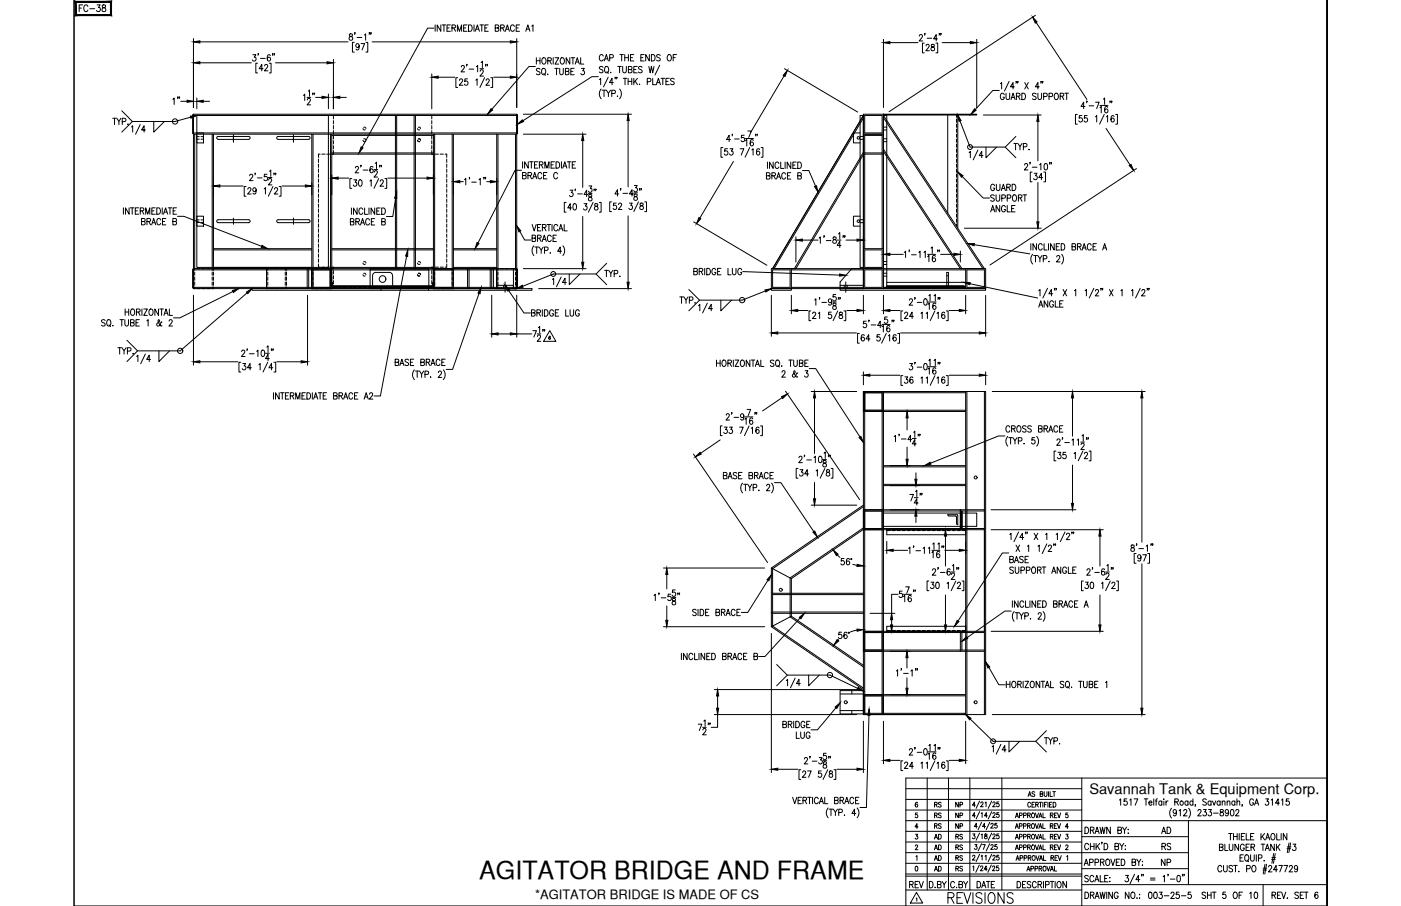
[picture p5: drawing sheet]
<svg xmlns="http://www.w3.org/2000/svg" width="432mm" height="279mm" viewBox="0 0 432 279" stroke-linecap="round" stroke-linejoin="round" font-family="sans-serif">
<defs><g id="words">
<text font-size="7.7" x="147.7" y="270.9">AGITATOR BRIDGE AND FRAME</text>
<text font-size="6.6" x="291.4" y="279.8">REVISIONS</text>
<g font-size="5.3">
<text x="23.6" y="4.9">FC-38</text>
<text x="279.4" y="275.2">REV</text>
</g>
<g font-size="4.9">
<text x="56.4" y="33.5" transform="rotate(-90 56.4 33.5)">1&quot;</text>
<text x="33.9" y="39.5">TYP.</text>
<text x="258.2" y="175.3">56°</text>
<text x="287.2" y="256.8">RS</text>
<text x="293.5" y="256.8">NP</text>
<text x="357" y="258.2">AD</text>
<text x="357.4" y="263.2">RS</text>
<text x="287.2" y="266.7">AD</text>
<text x="293.9" y="266.7">RS</text>
<text x="357" y="268.1">NP</text>
</g>
<text font-size="4.5" x="335.7" y="244.9">Savannah Tank &amp; Equipment Corp.</text>
<g font-size="4.4">
<text x="287.2" y="250.1">RS</text>
<text x="293.5" y="250.1">NP</text>
<text x="287.2" y="253.3">RS</text>
<text x="293.5" y="253.3">NP</text>
<text x="287.2" y="263.2">AD</text>
<text x="287.2" y="260">AD</text>
<text x="293.9" y="263.2">RS</text>
<text x="293.9" y="260">RS</text>
<text x="287.2" y="269.9">AD</text>
<text x="293.9" y="269.9">RS</text>
</g>
<text font-size="4" x="164.9" y="277.3">*AGITATOR BRIDGE IS MADE OF CS</text>
</g></defs>
<!-- layer: 0 -->
<g fill="none" stroke="#000" stroke-width=".31">
<path d="M409 0v279.4v-279.4M285.8 239.9v34.6M292.3 239.9v34.6M298.9 239.9v34.6M308.8 239.9v34.6M333.4 239.9v39.5M409 239.9h-129.8v39.5M279.2 253.1h129.8M279.2 259.7h54.2M279.2 256.4h54.2M279.2 249.8h54.2M279.2 246.5h54.2"/>
<path d="M279.2 243.2h54.2M333.4 258h32.9M366.3 253.1v19.7M22.8 279.4v-279.4v279.4h386.2M279.2 263h87.1M279.2 274.5h54.2M279.2 269.5h54.2M279.2 270.2h54.2M279.2 266.2h54.2M333.4 267.9h32.9M333.4 272.8h75.6M389.3 272.8v6.6"/>
</g>
<!-- layer: TEXT -->
<g fill="none" stroke="#000" stroke-width=".31">
<path d="M169.4 102l1.9 3.3h-3.8zM169.7 103.8l-.1-.1a.46 .46 0 0 0-.4 .5 .46 .46 0 0 0 .4 .4 .28 .28 0 0 0 0-.4 .28 .28 0 0 0-.4 0v.1M282.2 257.3h.6l-.3 .6a.44 .44 0 0 1 .3 .6 .44 .44 0 0 1-.7 0M282.8 250.7h-.6l-.1 .7a.46 .46 0 0 1 .7-.1 .46 .46 0 0 1-.1 .7 .46 .46 0 0 1-.6-.1M282.8 247.6l-.2-.2a.72 .72 0 0 0-.6 .8 .72 .72 0 0 0 .7 .6 .42 .42 0 0 0 .1-.6 .42 .42 0 0 0-.6 0l-.1 .2M282.9 255h-.9l.6-1v1.5M299.8 257.2h.7l-.4 .5a.44 .44 0 0 1 .4 .7 .44 .44 0 0 1-.8 0M300.6 251.6h-.9l.6-1v1.5M300.6 248.3h-.9l.6-1v1.5M301.2 254.9h-.9l.6-1v1.5M301.9 256.9l-1.1 2.2M301.9 250.3l-1.1 2.3"/>
<path d="M301.9 247l-1.1 2.3M302.3 247.7l.2-.4 .5 .3-.8 1.2h.9M302.4 257.5l.3-.3v1.5M302.4 250.9l.3-.3v1.5M302.5 253.6l-1 2.3M303.6 257.3v.4a.6 .6 0 0 1 .6 .2 .6 .6 0 0 1-.1 .7 .48 .48 0 0 1-.7-.3 .48 .48 0 0 1 .6-.6l.1-.4zM303.6 247.6l.3-.3v1.5M303.7 254.9h-.9l.6-1v1.5M304.3 251.6h-.9l.6-1v1.5M305 253.6l-1 2.3M305.4 254.3l.2-.4 .5 .3-.8 1.2h.9M305.6 256.9l-1 2.2"/>
<path d="M305.6 250.3l-1 2.3M305.6 247l-1 2.3M306 257.5l.2-.3 .5 .3-.8 1.2h.9M306 251l.1-.3 .4-.1 .2 .4-.8 1.1h.9M306 247.7l.2-.4 .5 .3-.8 1.2h.9M307.3 253.9h-.6l-.1 .6a.46 .46 0 0 1 .7 0 .46 .46 0 0 1-.1 .7 .46 .46 0 0 1-.7-.1M307.8 257.2h-.5l-.1 .6a.46 .46 0 0 1 .7 0 .46 .46 0 0 1-.1 .7 .46 .46 0 0 1-.7-.1M307.8 250.6h-.5l-.1 .6a.46 .46 0 0 1 .7 .1 .46 .46 0 0 1-.1 .6 .46 .46 0 0 1-.7-.1M307.8 247.3h-.5l-.1 .6a.46 .46 0 0 1 .7 .1 .46 .46 0 0 1-.1 .6 .46 .46 0 0 1-.7-.1M312.9 255.5l.5-1.5 .5 1.5M312.9 258.8l.5-1.5 .5 1.5M312.9 252.2l.5-1.5 .5 1.5"/>
<path d="M313.1 255h.6M313.1 258.3h.6M313.1 251.7h.6M314.2 254.8l.7-.1v-.6l-.7-.1v1.5M314.2 258.1l.7-.1 .1-.6-.8-.1v1.5M314.2 251.5l.7-.1 .1-.6-.8-.1v1.5M315.4 254.8l.7-.1v-.6l-.7-.1v1.5M315.5 258.1l.7-.1 .1-.6-.8-.1v1.5M315.5 251.5l.7-.1 .1-.6-.8-.1v1.5M316.7 254.7l.7-.1v-.5l-.7-.1v1.5M316.7 258l.7-.1 .1-.5-.8-.1v1.5M316.7 251.4h.7l.1-.6-.8-.1v1.5"/>
<path d="M316.9 245.6l.5-1.5 .4 1.5M317.1 245.1h.5M317.1 254.7l.4 .8M317.1 258l.5 .8M317.1 251.4l.5 .8M317.6 247.8a.46 .46 0 0 0-.5-.4 .46 .46 0 0 0-.3 .6v.3a.46 .46 0 0 0 .3 .6 .46 .46 0 0 0 .5-.3M318.1 248.1h.5M318.1 254.1a.67 .67 0 0 1 .8 .6 .67 .67 0 0 1-.8 .7l-.2-.5zM318.2 257.4l.1-.1a.71 .71 0 0 1 .6 .8 .71 .71 0 0 1-.7 .6l-.3-.5zM318.2 250.8l.1-.1a.7 .7 0 0 1 .6 .8 .7 .7 0 0 1-.7 .6l-.3-.5zM318.9 247.4h-.8v1.5h.8M318.9 244.3l-.3-.2-.5 .2 .1 .4 .7 .5-.3 .4-.5-.2"/>
<path d="M319.1 254l.5 1.5 .4-1.5M319.1 257.3l.5 1.5 .5-1.5M319.1 250.7l.5 1.5 .5-1.5M319.2 248.1h.7v-.6l-.7-.1v1.5M319.6 248.1l.4 .8M320.2 255.5l.5-1.5 .4 1.5M320.2 258.8l.5-1.5 .5 1.5M320.2 252.2l.5-1.5 .5 1.5M320.3 247.4h.8M320.3 255h.7M320.4 258.3h.6M320.4 251.7h.6"/>
<path d="M320.6 244.8h.7v-.6l-.7-.1v1.5l.8-.1v-.5l-.3-.2M320.7 247.4v1.5M321.4 254v1.5h.7M321.4 247.4v1.5M321.5 257.3v1.5h.7M321.5 250.7v1.5h.7M321.8 244.1v1.1l.4 .4 .4-.2 .1-1.3M321.9 248.1h.5M322.7 247.4h-.8v1.5M323 247.4v1.5M323.2 244.1v1.5M323.5 248.1h.4"/>
<path d="M323.6 244.1v1.5h.8M323.7 254.7l.7-.1v-.5l-.7-.1v1.5M323.7 258l.7-.1 .1-.5-.8-.1v1.5M323.7 251.4h.7l.1-.6-.8-.1v1.5M324.1 254.7l.4 .8M324.1 258l.5 .8M324.1 251.4l.5 .8M324.2 247.4h-.7v1.5h.7M324.5 244.1h.8M324.6 247.4a.75 .75 0 0 1 .9 .8 .75 .75 0 0 1-.9 .7zM324.9 244.1v1.5M325 254.7h.4"/>
<path d="M325 258h.5M325 251.4h.5M325.7 254h-.7v1.5h.7M325.8 257.3h-.8v1.5h.8M325.8 250.7h-.8v1.5h.8M325.9 254l.5 1.5 .5-1.5M325.9 257.3l.5 1.5 .5-1.5M325.9 250.7l.5 1.5 .5-1.5M328.5 257.3h.7l-.4 .6a.45 .45 0 0 1 .4 .7 .45 .45 0 0 1-.8-.1M329.1 250.7h-.6v.7a.45 .45 0 0 1 .6 0 .45 .45 0 0 1 0 .6 .45 .45 0 0 1-.7-.1M329.3 255h-.9l.6-1v1.5M334.4 255.1a1.01 1.01 0 0 1 1.1 1 1.01 1.01 0 0 1-1.1 1z"/>
<path d="M336.1 256l.9-.1 .1-.6-1-.2v2M336.6 256l.6 1.1M337.5 257.1l.6-2 .7 2M337.7 256.4h.8M339 255.1l.4 2 .4-2 .4 2 .4-2M339.7 259.8h-.2h.2l-.2 .5M342.2 255.1v2l-1.1-2v2M344.5 256l1-.1 .1-.6-1.1-.2v2l1.1-.2 .1-.5-.5-.4M345 246.7l.4-.3v1.9M346 255.1l.6 .9v1.1M347.2 255.1l-.6 .9M347.3 246.4h-.8l-.1 .8a.61 .61 0 0 1 .9 0 .61 .61 0 0 1-.1 .9 .61 .61 0 0 1-.8-.2"/>
<path d="M347.6 257h.2zM347.7 255.7v.2zM348.2 246.7l.4-.3v1.9M349.5 246.4h1.2l-.8 1.9M352.7 246.4h1.1M353.2 246.4v1.9M354.1 247.6h.9l-.1-.5a.58 .58 0 0 0-.8 .6 .58 .58 0 0 0 .9 .4M355.6 246.4v1.9M356.1 247h.5M356.7 246.4h-.3l-.1 .3v1.6M358.1 247.3l-.2-.2a.58 .58 0 0 0-.8 .6 .58 .58 0 0 0 1 .4M358.1 247v1.3"/>
<path d="M358.7 246.4v.1zM358.7 247.1v1.2M359.4 247v1.3M360 247l-.4 .1-.2 .5M361.1 249.3a2.24 2.24 0 0 0 0 3M362.1 247.3l.9-.1 .1-.7-1-.1v1.9M362.6 250.3l-.1 .3a.55 .55 0 0 1-.8 .1 .55 .55 0 0 1 0-.8 .55 .55 0 0 1 .8 0l.1 .4a.9 .9 0 0 1-.6 1.3l-.4-.3M362.6 247.3l.6 1M363.4 250l.4-.4v2M364.8 250.1l.2-.4 .5-.1 .3 .6-1.1 1.4h1.2M366.1 247.3l-.1-.2a.58 .58 0 0 0-.8 .6 .58 .58 0 0 0 .9 .4M366.1 247v1.3"/>
<path d="M366.4 249.3a2.31 2.31 0 0 1 0 3M367.7 247.3a.56 .56 0 0 0-.8 0 .56 .56 0 0 0 0 .8 .56 .56 0 0 0 .8 0M367.7 246.4v1.9M368.5 248.2h-.2h.2l-.2 .5M369.2 250.1l.3-.5h.4l.3 .4-1.1 1.6h1.1M370.9 249.6h.9l-.5 .8a.6 .6 0 0 1 .5 .9 .6 .6 0 0 1-1.1-.1M371.8 246.6l-.4-.2-.7 .2 .1 .4 1 .8v.3l-.4 .2-.7-.2M372.5 249.6h.9l-.5 .8a.6 .6 0 0 1 .5 .9 .6 .6 0 0 1-1.1-.1M373.3 247.3a.56 .56 0 0 0-.8 0 .56 .56 0 0 0 0 .8 .56 .56 0 0 0 .8 0M373.3 247v1.3M373.7 247l.5 1.3 .5-1.3M374 250.8h1.5"/>
<path d="M376 247.3a.56 .56 0 0 0-.7 0 .56 .56 0 0 0 0 .8 .56 .56 0 0 0 .7 0M376 247v1.3M376.2 249.7v.6a.72 .72 0 0 1 .8 .4 .72 .72 0 0 1-.3 .9 .63 .63 0 0 1-.7-.7 .63 .63 0 0 1 .8-.5l.2-.3v-.4zM376.7 247.4l.4-.4 .4 .1v1.2M376.7 247v1.3M378.2 247.4l.4-.4 .4 .1 .1 1.2M378.2 247v1.3M378.6 250.3v.3a.55 .55 0 0 1-.8 .1 .55 .55 0 0 1 0-.8 .55 .55 0 0 1 .8 0v.4a.9 .9 0 0 1-.6 1.3l-.3-.3M378.7 257h1.1M379.2 257v2M379.4 249.7l.3-.1a1.06 1.06 0 0 1 .6 1 1.06 1.06 0 0 1-.6 1l-.3-.1-.2-.7zM380.2 257v2"/>
<path d="M380.2 258h1.1M380.6 247.3a.56 .56 0 0 0-.8 0 .56 .56 0 0 0 0 .8 .56 .56 0 0 0 .8 0M380.6 247v1.3M380.9 250.1l.1-.4 .5-.1 .3 .6-1 1.4h1.1M381.2 247.4l.4-.4 .4 .1 .1 1.2M381.2 246.4v1.9M381.3 257v2M381.9 257v2M382.6 258h.6M382.9 248.2l-.1 .5M383.6 257h-1v2h1M384.1 257v2h1"/>
<path d="M385.4 258h.7M386.3 246.8a.61 .61 0 0 0-.7-.4 .61 .61 0 0 0-.5 .7v.5a.61 .61 0 0 0 .6 .7 .61 .61 0 0 0 .6-.7h-.4M386.5 257h-1.1v2h1.1M386.7 248.3l.6-1.9 .6 1.9M386.9 247.7h.8M388.6 257v2M389 257.9l.8 1.1M389.8 257l-1.2 1.4M390.1 259l.6-2 .7 2M390.1 246.4h.9l-.5 .7a.6 .6 0 0 1 .5 .9 .6 .6 0 0 1-1.1-.1M390.3 258.4h.8M391.8 246.7l.4-.3v1.9"/>
<path d="M392 257.1l.2-.1a1 1 0 0 1 .8 1 1 1 0 0 1-.8 1 1.29 1.29 0 0 1-.2-1.9zM393.5 257v2h1M394.3 247.7h-1.2l.8-1.3v1.9M394.9 257v2M395 246.7l.4-.3v1.9M396.6 257v2l-1.1-2v2M397.3 246.4h-.8l-.1 .8a.61 .61 0 0 1 .9 0 .61 .61 0 0 1-.1 .9 .61 .61 0 0 1-.9-.2M397.3 259.9l-.6 3.1M397.8 259.9l-.6 3.1M282.1 260.9l.3-.3 .4 .3-.7 1.1h.8M282.2 267.2l.2-.1a.82 .82 0 0 1 .5 .8 .82 .82 0 0 1-.5 .7l-.3-.2zM282.3 264.1l.3-.2v1.4"/>
<path d="M282.4 277.1l.2-.2v1M282.5 275.2l1.9 3.3h-3.8zM288.2 273.6v.2zM288.9 272.8l1-.1v-.8l-1-.1v2l1.1-.2v-.5l-.4-.3M290.4 271.8l.6 1v1M291.7 271.8l-.7 1M294.2 272.3a.62 .62 0 0 0-.8-.5 .62 .62 0 0 0-.4 .8v.5a.62 .62 0 0 0 .5 .7 .62 .62 0 0 0 .7-.5M295.6 272.8l.9-.1 .1-.7-1-.2v2l1-.2 .1-.5-.4-.3M297 271.8l.6 1v1M298.3 271.8l-.7 1M299.8 264.1l.2-.3 .5 .2-.8 1.2h.8M299.8 267.3l.3-.3v1.5"/>
<path d="M300.4 260.5h.7l-.4 .5a.45 .45 0 0 1 .4 .7 .45 .45 0 0 1-.8 0M301.1 271.8a.99 .99 0 0 1 1.2 1 .99 .99 0 0 1-1.2 1zM301.8 266.8l-1 2.2M301.9 263.5l-1.1 2.2M302.2 267.4l.2-.4 .5 .3-.8 1.2h.9M302.4 264l.3-.2v1.4M302.5 260.2l-1 2.2M302.6 273.8l.6-2 .6 2M302.8 260.5h.9l-.6 1.4M303.6 264l.3-.2v1.4M304 271.8h1.1M304.2 268h-.9l.6-1v1.5"/>
<path d="M304.6 271.8v2M305 260.2l-1 2.2M305.4 260.8l.2-.3 .5 .3-.8 1.1h.9M305.5 266.8l-1 2.2M305.6 263.5l-1 2.2M305.9 267.4l.3-.4 .4 .3-.7 1.2h.8M306 264.1l.1-.3h.4l.2 .4-.8 1h.9M306.6 271.8h-1.1v2M307.3 260.5h-.6l-.1 .6a.46 .46 0 0 1 .7 0 .46 .46 0 0 1-.1 .7 .46 .46 0 0 1-.7-.1M307.8 267h-.6l-.1 .7a.46 .46 0 0 1 .7 0 .46 .46 0 0 1-.1 .7 .46 .46 0 0 1-.7-.2M307.8 263.8h-.5l-.1 .6a.46 .46 0 0 1 .7 0 .46 .46 0 0 1-.1 .7 .46 .46 0 0 1-.7-.2M312.9 262l.5-1.4 .5 1.4"/>
<path d="M313.1 265.3l.5-1.4 .5 1.4M313.1 261.6h.6M313.3 264.8h.6M313.5 271.8a.99 .99 0 0 1 1.1 1 .99 .99 0 0 1-1.1 1zM314.2 261.3h.7l.1-.6-.8-.1v1.4M314.4 264.6h.7l.1-.6-.8-.1v1.4M315.5 261.3h.7l.1-.6-.8-.1v1.4M315.6 264.6h.8v-.6l-.8-.1v1.4M316.2 271.8h-1v2h1M316.5 268.6l.5-1.5 .4 1.5M316.7 268.1h.6M316.7 261.3l.7-.1 .1-.5-.8-.1v1.4"/>
<path d="M316.9 264.6l.7-.1 .1-.5-.8-.1v1.4M317.1 261.3l.5 .7M317.3 264.6l.4 .7M317.7 272.1l-.4-.3-.6 .1v.6l.8 .5 .2 .5-.4 .3-.7-.3M317.7 267.9l.8-.1v-.6l-.8-.1v1.5M318.2 260.6h.1a.71 .71 0 0 1 .6 .7 .71 .71 0 0 1-.7 .7l-.3-.5zM318.3 263.9h.2a.7 .7 0 0 1 .6 .7 .7 .7 0 0 1-.8 .7l-.2-.5zM319 267.9l.7-.1v-.6l-.7-.1v1.5M319.1 260.6l.5 1.4 .5-1.4M319.3 263.9l.5 1.4 .5-1.4M319.4 272.3a.62 .62 0 0 0-.8-.5 .62 .62 0 0 0-.4 .8v.5a.62 .62 0 0 0 .4 .7 .62 .62 0 0 0 .8-.5M319.9 272.8l1-.1 .1-.7-1.1-.2v2"/>
<path d="M320.2 262l.5-1.4 .5 1.4M320.3 267.8h.7v-.6l-.7-.1v1.5M320.4 265.3l.4-1.4 .5 1.4M320.4 261.6h.6M320.5 272.8l.6 1M320.5 264.8h.7M320.7 267.8l.4 .8M321.5 260.6v1.4h.7M321.6 271.8v2M321.6 263.9v1.4h.7M321.7 267.2a.68 .68 0 0 1 .7 .7 .68 .68 0 0 1-.7 .7l-.2-.5zM322.2 272.9l1-.1v-.9l-1-.1v2"/>
<path d="M322.6 267.1l.5 1.5 .5-1.5M323.7 271.8h1.1M323.7 268.6l.5-1.5 .5 1.5M323.7 261.3l.7-.1 .1-.5-.8-.1v1.4M323.9 264.6l.7-.1v-.6h-.7v1.4M323.9 268.1h.6M324.1 261.3l.5 .7M324.3 271.8v2M324.3 264.6l.4 .7M325 267.1v1.5h.7M325 261.3h.5M325.2 264.6h.4"/>
<path d="M325.2 271.8v2M325.8 260.6h-.8v1.4h.8M325.9 263.9h-.7v1.4h.7M325.9 260.6l.5 1.4 .5-1.4M326.1 271.9l.1-.1a1 1 0 0 1 .9 1 1 1 0 0 1-.9 1 1.24 1.24 0 0 1-.1-1.9zM326.1 263.9l.5 1.4 .5-1.4M328.5 260.9l.2-.3 .5 .3-.8 1.1h.8M328.7 271.8v2l-1.1-2v2M328.8 264.1l.3-.2v1.4M334.2 266.9l.6-2 .6 2M334.4 275.1a1 1 0 0 1 1.1 1 1 1 0 0 1-1.1 1zM334.4 266.3h.8"/>
<path d="M335.4 270.3l-.4-.3-.7 .3 .2 .4 .9 .7v.3l-.4 .2-.7-.2M335.5 260.5a.62 .62 0 0 0-.7-.4 .62 .62 0 0 0-.5 .7v.5a.62 .62 0 0 0 .5 .7 .62 .62 0 0 0 .7-.4M335.8 266l1-.1 .1-.8-1.1-.2v2M336.1 276.1l.9-.1 .1-.7-1-.2v2M336.1 260.1v1.9M336.1 261h1.1M336.6 276.1l.6 1M337.1 270.4a.61 .61 0 0 0-.7-.4 .61 .61 0 0 0-.5 .7v.5a.61 .61 0 0 0 .5 .7 .61 .61 0 0 0 .7-.4M337.2 260.1v1.9M337.4 271.9l.7-1.9 .6 1.9M337.5 266l1-.1v-.8l-1-.2v2M337.5 277.1l.6-2 .7 2"/>
<path d="M337.7 271.3h.8M337.7 276.4h.8M337.8 260.1v1.9M338.2 260.9l.7 1.1M338.9 260.1l-1.1 1.3M339 275.1l.4 2 .4-2 .4 2 .4-2M339.1 270v1.9h1M339.2 265.9l.9-.1v-.8l-.9-.1v2M339.7 265.9l.6 1M340.3 260.1a1 1 0 0 1 1.1 1 1 1 0 0 1-1.1 .9zM340.5 270.9h.6M341.1 265l.1-.1a1 1 0 0 1 .9 1 1 1 0 0 1-.9 1 1.26 1.26 0 0 1-.1-1.9z"/>
<path d="M341.1 275.1v2M341.5 270h-1v1.9h1M342 271.8h.1zM342.1 270.6v.2zM342.4 264.9l.6 2 .6-2M342.9 275.1v2l-1.2-2v2M343.6 261l1-.1v-.7l-1-.1v1.9h1l.2-.6-.4-.4M344 265.9h.7M344.6 275.6a.62 .62 0 0 0-.7-.5 .62 .62 0 0 0-.5 .8v.4a.62 .62 0 0 0 .6 .8 .62 .62 0 0 0 .6-.8h-.4M345.1 260.1l.6 .9v1M345.1 264.9h-1.1v2h1.1M345.6 264.9a1 1 0 0 1 1.1 1 1 1 0 0 1-1.1 1z"/>
<path d="M346.4 260.1l-.7 .9M346.8 260.7v.2zM346.8 261.9v.1zM346.9 270h.9l-.5 .7a.6 .6 0 0 1 .5 1 .6 .6 0 0 1-1.1-.1M348 275.1v2l-1.2-2v2M348.8 275.2l.2-.1a1 1 0 0 1 .8 1 1 1 0 0 1-.8 1 1.29 1.29 0 0 1-.2-1.9zM348.9 265.9l1-.1v-.8l-1-.1v2l1-.2 .1-.4-.4-.4M349.7 269.6l-1.4 3M350.4 264.9l.6 1v1M350.4 277h.1zM351.2 275.8h.1M351.2 276.9h.1"/>
<path d="M351.3 271.3h-1.2l.8-1.3v1.9M351.6 264.9l-.6 1M351.9 269.7h-.1h.1l-.1 .5M352 266.8h.2zM352.1 265.6v.2zM352.4 269.7l-.1 .5M354.2 275.2l.4-.1a1.15 1.15 0 0 1-.2 2l-.4-.4v-.5zM354.6 270.8h1.4M354.6 271.4h1.4M355.8 275.2l.4-.1a1.14 1.14 0 0 1-.2 2l-.2-.1-.2-.8zM357.3 275.1h.9l-.5 .8a.6 .6 0 0 1 .5 .9 .6 .6 0 0 1-1.1-.1M358.5 270.3l.4-.3v1.9"/>
<path d="M358.8 276.2h1.5M360.1 269.7l-.2 .5M360.7 271.1h1.4M360.9 275.6l.3-.5h.3l.4 .4-.3 .6-.8 1h1.2M362.9 270.1l.3-.1a1.09 1.09 0 0 1 .6 1 1.09 1.09 0 0 1-.6 .9 1.43 1.43 0 0 1-.3-1.8zM363.4 275.1h-.8l-.1 .9a.61 .61 0 0 1 .9 0 .61 .61 0 0 1-.1 .9 .61 .61 0 0 1-.9-.2M364.1 276.2h1.4M364.5 269.7l-.1 .5M365 269.7h-.2h.2l-.2 .5M367.1 275.1h-.9v.9a.61 .61 0 0 1 .9 0 .61 .61 0 0 1-.1 .9 .61 .61 0 0 1-.9-.2M371.6 275.4l-.4-.3-.7 .3 .1 .4 1 .7v.3l-.4 .3-.7-.3M372.2 275.1v2"/>
<path d="M372.2 276.1h1.1M373.3 275.1v2M373.7 275.1h1.1M374.2 275.1v2M375.8 261.3l1-.1 .1-.7-1.1-.2v2l1.1-.2 .1-.5-.4-.3M376.6 267.4a.62 .62 0 0 0-.8-.5 .62 .62 0 0 0-.5 .8v.4a.62 .62 0 0 0 .5 .8 .62 .62 0 0 0 .8-.5M377.1 266.9v1.4l.5 .6 .5-.3 .1-1.7M377.5 260.3v2h1M377.7 275.1h-.7l-.1 .9a.61 .61 0 0 1 .9 0 .61 .61 0 0 1-.1 .9 .61 .61 0 0 1-.9-.2M378.9 260.3v1.4l.4 .6 .6-.3 .1-1.7M379.9 267.2l-.4-.3-.7 .3 .1 .5 .9 .4v.7l-.6 .1-.4-.3M380.2 266.9h1.1"/>
<path d="M380.4 275.2l.1-.1a1 1 0 0 1 .9 1 1 1 0 0 1-.9 1 1.29 1.29 0 0 1-.1-1.9zM380.8 266.9v2M381.7 268.8h.2zM381.7 260.3v2l-1.1-2v2M381.9 276.1h.6M382.2 264.5h.6M382.9 275.1h-1v2M383.2 263.6h-1v2h1M383.5 260.8a.62 .62 0 0 0-.7-.5 .62 .62 0 0 0-.5 .8v.4a.62 .62 0 0 0 .6 .8 .62 .62 0 0 0 .6-.8h-.4M383.8 263.9l.3-.3a1 1 0 0 1 .8 1 1 1 0 0 1-.8 1l-.5-.8zM384 261.3h.7M384.2 267.9l1-.1 .1-.7-1.1-.2v2"/>
<path d="M384.3 265.2l.5 .6M385.1 260.3h-1.1v2h1.1M385.2 275.5l.4-.4v2M385.4 263.6v1.4l.5 .6 .6-.3 .1-1.7M385.6 261.3l.9-.1 .1-.7-1-.2v2M386.1 267l.2-.1a1.01 1.01 0 0 1 .8 1 1.01 1.01 0 0 1-.8 1 1.27 1.27 0 0 1-.2-1.9zM386.1 261.3l.6 1M386.8 275.2l.4-.1a1.14 1.14 0 0 1-.2 2l-.4-.4-.1-.5zM387.2 263.6v2M387.9 264.6l.9-.1 .1-.7-1-.2v2M388.7 260.3h1.1M389.3 268.3h1.1"/>
<path d="M389.3 260.3v2M389.3 267.7h1.1M389.6 265.4v.2zM389.9 266.5l-.6 3M390 262.3l.6-2 .6 2M390.2 261.6h.8M390.4 266.5l-.6 3M391 267.4l.3-.5h.3l.4 .4-1.1 1.6h1.1M391.9 265h1.1M392 264.5h1.1M392 276.1l1-.1 .1-.7-1.1-.2v2M392.6 263.2l-.6 3"/>
<path d="M392.6 276.1l.6 1M392.7 260.3v2l-1.1-2v2M393 263.2l-.5 3M393.4 260.3v2M393.7 268.2h-1.2l.8-1.3v2M393.7 276.1h.7M393.8 261.2l.7 1.1M394.1 266.9h1.1l-.8 2M394.5 260.3l-1.1 1.3M394.8 275.1h-1.1v2h1.1M395 275.1l.6 2 .7-2M395.7 266.9h1.1l-.8 2"/>
<path d="M396.7 261.7h1.1M396.7 276.9v.2zM396.7 261.2h1.2M397.4 267.4l.3-.5h.3l.3 .4-.2 .6-.8 1h1.1M398.5 260.3h.9l-.5 .8a.61 .61 0 0 1 .5 .9 .61 .61 0 0 1-1.1-.1M399.9 267.5l-.2 .5a.55 .55 0 0 1-.7-.2 .55 .55 0 0 1 .1-.7 .55 .55 0 0 1 .8 .1v.3a.96 .96 0 0 1-.6 1.4l-.3-.3M400.2 275.4l-.4-.3-.6 .1v.6l.8 .4 .2 .6-.4 .3-.7-.3M400.7 276.1h.7M401.8 275.1h-1.1v2h1.1M402 275.1h1.1M402.6 275.1v2M406.2 275.4l-.4-.3a1.1 1.1 0 0 0-.6 1 1.1 1.1 0 0 0 .6 1 .57 .57 0 0 0 .5-.6 .57 .57 0 0 0-.5-.5 .57 .57 0 0 0-.6 .4"/>
<circle cx="364.2" cy="247.6" r=".62"/>
</g>
<!-- layer: SHOP TAG -->
<path d="M279.2 279.4h.1M409 279.4h.1" fill="none" stroke="#000" stroke-width=".31"/>
<!-- layer: DIM -->
<g fill="#000" stroke="#000" stroke-width=".31">
<path d="M59.6 12.9l2-.3v.7zM59.6 19.4l2-.4v.7zM100.8 19l2 .4-2 .3zM157.3 12.6l2 .3-2 .4zM272.3 13.1l2-.3v.7zM299.1 12.8l1.9 .3-1.9 .4zM318.3 5.3l1.3 1.5-.5 .3zM57.7 30.9l1.9 .3-1.9 .4zM58.7 35.8l2-.2-1.9 .8zM60.7 31.2l1.9-.3v.7zM99.3 29.7l1.9 .3-1.9 .4zM102.8 30l1.9-.3v.7z"/>
<path d="M133.1 23.8l1.9-.3v.6zM151.3 33.5l.5 .4-1.5 1.3zM157.3 23.5l2 .3-2 .3zM159.5 38.3l1.5-1.3 .4 .5zM193.6 35.2l.3 2h-.6zM242.7 21.7l-.7 1.9-.6-.4zM295.2 35.5l1 1.7-.6 .2zM300.4 33.5l.4 .5-1.5 1.2zM319.9 35.5l.3 1.9h-.6zM65.8 57.4l2-.4v.7zM94.1 57l2 .4-2 .3zM102.3 54.9l1.9-.3v.7z"/>
<path d="M111.3 45.3l.6 .3-1.2 1.6zM131.6 54.6l2 .3-2 .4zM139.7 56l2-.3v.7zM151.1 55.7l2 .3-2 .4zM179.6 41.4l.3 1.9h-.6zM251 57.5l.7-.2 .4 1.9zM295.2 53l1.6 1.2-.5 .5zM348 51.1l.6-.4 .8 1.8zM80.8 75.7l1.7 1-2-.4zM122.3 59.2v2l-.7-.1zM125.7 77.1l-.1 2-.6-.1zM147 74.8l.6 .3-1.2 1.6z"/>
<path d="M159.3 69.6l1.2 1.6-.6 .3zM215.4 67.1l.6 .3-1.3 1.6zM245.3 74l2-.3v.7zM264.1 73.7l2 .3-2 .4zM272.3 78.4l2-.3v.7zM294 78.1l2 .3-2 .4zM298.3 75.1h2l-.1 .7zM319.6 68.4h.6l-.3 2zM71.6 89.6l2-.6-1.7 1.2zM76 90.1l1.7-1.1-1.3 1.6zM148.3 88.6l-.3 2-.7-.2zM155.7 88l1.4 1.4-.6 .4z"/>
<path d="M159.3 89l1.7-1 .2 .6zM179.3 80.9h.6l-.3 1.9zM193.3 87h.6l-.3 2zM235.8 89.4l1.9-.4-1.7 1zM243.9 95.8l2-.4v.7zM258.8 84.5l1.9 .4-2 .3zM264.1 95.4l2 .4-2 .3zM272.3 95.8l2-.4v.7zM295.7 95.4l1.9 .4-1.9 .3zM297 87.1l2 .1-.1 .6zM59.6 111.6l2-.3v.6zM92.8 111.3l2 .3-2 .3z"/>
<path d="M151.6 103l1.9-.4v.7zM157.3 102.6l2 .4-2 .3zM237.7 102.7l2-.3v.6zM266.1 115.7l2-.3v.6zM301.8 115.4l2 .3-2 .3zM301.8 102.4l2 .3-2 .3zM214.3 140.9l1.5-1.4 .3 .5zM240.9 122.3l1.8-.8-1.5 1.4zM251 120.7l.4 2h-.7zM264.8 134.9l.5-.3 .8 1.8zM279.6 126.9l.3 2h-.6zM330.6 120.7l.3 2h-.7z"/>
<path d="M351.9 120.7l.4 2h-.7zM250.7 153.8h.7l-.4 2zM279.3 141.6h.6l-.3 2zM282 147.8h.6l-.3 2zM282.3 157.2l.3 2h-.6zM284.9 143.6l1.8-1 .2 .6zM330.2 155.2h.7l-.3 2zM205.5 175.2l.3 1.9h-.6zM237.7 177.3l-.7 1.8-.6-.3zM250.5 164.1l.6-.3 .8 1.8zM256.8 169.6l1.5 1.3-.5 .4zM264.2 174l1.9 .5-2 .2z"/>
<path d="M273.3 169.7l2-.3v.6zM291.4 163.4l.3 1.9h-.6zM295.7 169.4l1.9 .3-1.9 .3zM339 163.4l.3 1.9h-.6zM205.2 191.3h.6l-.3 2zM246.4 190.4l1.5-1.3-1.1 1.7zM258 197.2l.5 .5-1.5 1.3zM264.1 194l2 .2-1.9 .5zM274.5 192.7h.6l-.3 2zM274.8 189.1l.3 2h-.6zM291.1 192.7h.6l-.3 2zM295 191.3l.6 .4-1.4 1.4z"/>
<path d="M296.5 197.8l1.4-1.4 .4 .5zM338.7 192.7h.6l-.3 2zM221.2 212.7l.3 1.9h-.6zM220.9 218.4h.6l-.3 2zM257.4 218l1.5-1.3-1 1.8zM264.5 212l1.6 1.1-1.9-.5zM279.5 200.9l.4 1.9h-.7zM279.2 212.2h.7l-.4 2zM303.8 204.1l1.3 1.6-.6 .3zM351.6 218.4h.7l-.4 2zM237.7 237.2l2-.3v.7zM264.1 236.9l2 .3-2 .4z"/>
<path d="M267.9 218.6l.2 2h-.6zM272.3 234.5l2-.3v.6zM295.7 234.2l1.9 .3-1.9 .3zM297.6 220.4l1.7 1.1-.5 .5z"/>
</g>
<g fill="none" stroke="#000" stroke-width=".31">
<path d="M59.6 11.9v21.3M61.6 12.9h45.7M61.6 19.4h15.9M78 16.9h.8l-.4 .7a.6 .6 0 0 1 .5 1 .6 .6 0 0 1-1.1-.1M79.4 19.5h-.6v3h.6M79.7 16.6h-.2h.2l-.2 .5M80.3 18h1.4M83 19.5h.5v3h-.5M83.3 17.2l-.3-.3a1.11 1.11 0 0 0-.1 1.9 .55 .55 0 0 0 .6-.5 .55 .55 0 0 0-.5-.6 .55 .55 0 0 0-.6 .5M84.1 16.6h-.2h.2l-.2 .5M84.6 16.6l-.2 .5M84.9 19.4h15.9"/>
<path d="M102.8 18.3v15.2M107.8 10.5v.6a.72 .72 0 0 1 .8 .4 .72 .72 0 0 1-.3 .9 .64 .64 0 0 1-.8-.7 .64 .64 0 0 1 .9-.5l.2-.3-.1-.4zM109.2 13.1h-.6v3h.6M109.4 10.1h-.1h.1l-.1 .5M110.1 11.6h1.4M110.7 14.1a.53 .53 0 0 1-.7 .4 .53 .53 0 0 1-.2-.8 .53 .53 0 0 1 .8 0l.1 .4a.95 .95 0 0 1-.6 1.3l-.4-.3M111.3 13.4h1.1l-.8 2M112.3 10.8l.4-.4v2M112.8 13.1h.5v3h-.5M113.9 10.1l-.2 .5M114.4 10.1h-.2h.2l-.2 .5M114.7 12.9h42.6"/>
<path d="M133.8 8.7h-2l-20.2 36.7M134.1 7.7v2M135.9 7.7v2l-1.2-2v2M136.3 7.7h1.1M136.8 7.7v2M137.8 8.6h.6M138.8 7.7h-1v2h1M139.3 8.6l1-.1v-.6l-1-.2v2M139.8 8.6l.6 1.1M141 9.7v-2l.6 2 .7-2v2M142.9 8.6h.6M143.9 19.9h-.1h.1l-.1 .5"/>
<path d="M143.9 7.7h-1v2h1M144.4 7.7a1 1 0 0 1 1.1 1 1 1 0 0 1-1.1 1zM146.1 7.7v2M146.5 9.7l.6-2 .7 2M146.7 9h.8M147.9 7.7h1.1M148.3 19.3l.4-.4v1.9M148.5 7.7v2M149.4 8.6h.7M149.8 19.9l-.2 .5M150.2 19.9h-.1h.1l-.1 .5M150.5 7.7h-1.1v2h1.1"/>
<path d="M152.6 8.6l1-.1 .1-.6-1.1-.2v2l1.1-.2 .1-.5-.4-.4M154.3 8.6l1-.1v-.6l-1-.2v2M154.9 8.6l.5 1.1M155.7 9.7l.7-2 .6 2M156 9h.8M158.5 8.1a.62 .62 0 0 0-.7-.4 .62 .62 0 0 0-.5 .7v.5a.62 .62 0 0 0 .5 .7 .62 .62 0 0 0 .7-.4M159.1 8.6h.6M159.3 11.9v21.3M160.1 7.7h-1v2h1M162.1 9.7l.6-2 .6 2M162.3 9h.8M163.9 8.1l.4-.4v2"/>
<path d="M165.3 17.8v2M165.3 18.7h1.1M166.4 17.8v2M167.3 17.9l.2-.1a1 1 0 0 1 .8 1 1 1 0 0 1-.8 1 1.24 1.24 0 0 1-.2-1.9zM168.8 18.7l1-.1 .1-.6-1.1-.2v2M169.4 18.7l.5 1.1M170.5 17.8v2M171.1 17.8h1.1l-1.1 2h1.1M173 17.9l.1-.1a1 1 0 0 1 .9 1 1 1 0 0 1-.9 1 1.27 1.27 0 0 1-.1-1.9zM175.6 17.8v2l-1.1-2v2M176 17.8h1.1M176.6 17.8v2"/>
<path d="M177.3 19.8l.6-2 .7 2M177.5 19.1h.8M179 17.8v2h.9M185.9 17.3a.62 .62 0 0 0-.7-.5 .62 .62 0 0 0-.5 .8v.5a.62 .62 0 0 0 .5 .7 .62 .62 0 0 0 .7-.5M186.2 18.8l.7-2 .6 2M186.5 18.1h.8M187.9 17.9l1-.1 .1-.8-1.1-.2v2M191 16.8h1.2M191.6 16.8v2M192.6 17.8h1.1M192.6 16.8v2M193.7 16.8v2"/>
<path d="M194.3 17.8h.6M195.3 16.8h-1v2h1M197.5 17.8h.6M198.5 16.8h-1v2h1M200.1 16.8v2l-1.1-2v2M200.8 16.8a1 1 0 0 1 1.1 1 1 1 0 0 1-1.1 1zM203.5 17.1l-.4-.3-.6 .1v.7l.8 .3 .2 .6-.4 .3-.7-.3M206 16.9l.1-.1a1 1 0 0 1 .9 1 1 1 0 0 1-.9 1 1.22 1.22 0 0 1-.1-1.9zM207.5 17.8h.6M208.5 16.8h-1v2M272.3 12.1v21.1M274.3 13.1h8.6"/>
<path d="M283.3 11.1l.4-.4 .4 .1 .2 .2-1 1.6h1.1M284.9 13.3h-.6v3h.6M285.1 10.4l-.2 .5M285.4 14.1l.4-.4 .4 .1 .2 .3-1.1 1.5h1.1M285.8 11.8h1.4M287.1 13.8v.5a.72 .72 0 0 1 .9 .4 .72 .72 0 0 1-.3 .9 .64 .64 0 0 1-.8-.6 .64 .64 0 0 1 .8-.6l.3-.3-.1-.3zM288.5 13.3h.5v3h-.5M288.9 12h-1.2l.8-1.3v1.9M289.6 10.4h-.2h.2l-.2 .5M290 10.4l-.1 .5M290.4 13.1h8.7M301 12.1v21.1"/>
<path d="M319.1 4.7l-45.1 29.8M319.4 6.9l15.6 23.8M43.2 38.4l-1.4 3M47.4 37.5v3.2l3.3-3.2M58.8 36.1l-4.8 1.4h-13.2M60.7 30.2v3.3M62.6 31.2h2M81.1 21.2h-1.2l.8-1.3v1.9M81.6 20.3l.1-.3 .5-.1 .3 .5-1 1.4h1.1M93.5 29.4l.4-.4v2M94.6 30h1.2M94.7 30.8l.3-.4h.4l.3 .3-.3 .7-.8 .9h1.2"/>
<path d="M95 28.1l.4-.4v2M96.5 28.8h-.2h.2l-.2 .4M97 28.8h-.2h.2l-.2 .4M97.3 30h2M101.2 29v4.5M104.7 30h2M133.1 22.8v10.7M135 23.8h5.2M141.1 24h-.6v3h.6M141.6 24.8l.3-.5h.4l.3 .4-1.1 1.6h1.2M142.2 20.7l.1-.4 .5-.1 .3 .6-1 1.4h1.1M144.1 24.3h-.8l-.1 .9a.62 .62 0 0 1 .9 0 .62 .62 0 0 1-.1 .9 .62 .62 0 0 1-.9-.2"/>
<path d="M144.6 21.3h1.4M146.6 24.7l.4-.4v2M146.8 20.6l.4-.4v2M147.9 21.2h1.1M148 22l.2-.4 .4-.1 .3 .6-1 1.4h1.1M149.4 24l-1.5 3M149.8 24.8l.4-.5h.3l.3 .4-.2 .7-.8 .9h1.1M151.3 24h.5v3h-.5M152.2 23.8h5.1M161.3 35.2h33.3M165 20.5h-2l-11.4 13.2M166.4 21.4l-.4-.3-.7 .3 .1 .3 1 .8v.3l-.4 .3-.7-.3"/>
<path d="M167.2 21.2l.2-.1a1 1 0 0 1 .8 1 1 1 0 0 1-.8 1 1.28 1.28 0 0 1-.2-1.9zM167.6 22.7l.5 .5M168.8 22.9v.2zM171 21.1h1.1M171.5 21.1v2M172.5 21.1l.1 1.7 .4 .3 .5-.3 .1-1.7M174.3 22l.9-.1 .1-.6-1-.2v2l1-.2v-.7l-.3-.2M175.9 22h.7M177 21.1h-1.1v2h1.1M179.2 21.1h.9l-.5 .7a.6 .6 0 0 1 .5 1 .6 .6 0 0 1-1.1-.1M184.4 23.6h-2l-21.2 13.6M184.7 24.5l.4-.3v1.9"/>
<path d="M185.3 27.5a2.24 2.24 0 0 0 0 3M185.6 27.8h1.1M185.8 20.8l-.4-.3-.7 .3 .2 .5 .8 .3v.8l-.6 .1-.4-.3M186.2 27.8v2M186.6 20.6l.2-.1a1 1 0 0 1 .8 1 1 1 0 0 1-.8 1 1.26 1.26 0 0 1-.2-1.9zM186.9 27.8l.6 1v1M187 22.1l.5 .5M187.5 23.8l-1.5 3M188.2 27.8l-.7 1M188.2 22.3v.2zM188.6 28.9l.9-.1v-.9l-.9-.1v2M189 25.5h-1.2l.8-1.3v1.9"/>
<path d="M189.7 23.9l-.2 .4M190.2 23.9h-.2h.2l-.2 .4M190.3 29.6v.2zM190.4 20.5h1.1M191 27.5a2.3 2.3 0 0 1 0 3M191 20.5v2M191.9 20.5v1.4l.5 .6 .6-.3v-1.7M192.1 24.2h1.1M192.6 24.2v1.9M193.6 24.2v1.9M193.6 37.2v20.5M193.6 25.1h1.1"/>
<path d="M193.7 21.4l.9-.1 .1-.6-1-.2v2l1-.2 .1-.5-.4-.4M194.7 24.2v1.9M195.3 21.4h.7M195.3 24.2v1.9M195.7 25l.8 1.1M196.4 20.5h-1.1v2h1.1M196.5 24.2l-1.2 1.3M197 26h.2zM197.9 20.8l-.4-.3-.6 .1v.7l.8 .3 .2 .6-.4 .3-.7-.3M199.5 25.2l.9-.1 .1-.8-1-.1v1.9M200 20.5l.4 2 .4-2 .4 2 .4-2M201.2 24.2v1.9h.9"/>
<path d="M202.3 26.1l.6-1.9 .7 1.9M202.5 25.5h.8M203.3 20.1l-1.4 3M203.7 24.2h1.2M204.3 24.2v1.9M205.3 25.1h.6M206.3 24.2h-1v1.9h1M207.8 24.4l-.4-.2-.7 .2 .1 .5 .9 .5-.1 .6-.5 .1-.4-.3M241.7 23.4l-10.4 17.5M241.8 21.2l22.6 13.4M295.9 37.3l3.1 8.1h10.8l3.3 3.2M303.1 35.5h17.8"/>
<path d="M308 27.9h-2l-5.4 5.9M308.3 25.8l.4-.3v1.9M309.5 29.2a.62 .62 0 0 0-.7-.5 .62 .62 0 0 0-.5 .8v.5a.62 .62 0 0 0 .6 .7 .62 .62 0 0 0 .6-.7h-.4M310.1 28.7v1.5l.5 .5 .5-.3 .1-1.7M311 25.1l-1.4 3M311.6 30.7l.6-2 .7 2M311.8 30.1h.8M312.6 26.8h-1.2l.8-1.3v1.9M313.3 25.2h-.2h.2l-.2 .5M313.3 29.7l.9-.1 .1-.7-1-.2v2M313.8 25.2h-.2h.2l-.2 .5M313.8 29.7l.6 1"/>
<path d="M314.9 28.7a1 1 0 0 1 1.2 1 1 1 0 0 1-1.2 1zM315.8 25.5l1.1 1.9M316.9 25.5l-1.1 1.9M319.3 29l-.4-.3-.5 .1-.1 .6 .9 .5 .1 .5-.4 .3-.7-.3M319.9 28.7v1.5l.5 .5 .5-.3 .1-1.7M319.9 37.4v12.2M320.3 26.8h-1.2l.8-1.3v1.9M320.9 25.2h-.1h.1l-.1 .5M321.4 25.2h-.2h.2l-.2 .5M321.6 29.8l1.1-.2-.1-.8-1-.1v2M323.3 29.8l1-.1 .1-.3-.1-.6-1-.1v2M325.2 28.8l.2-.1a1 1 0 0 1 .8 1 1 1 0 0 1-.8 1 1.28 1.28 0 0 1-.2-1.9z"/>
<path d="M326.7 29.7l1-.1v-.8l-1-.1v2M327.3 29.7l.6 1M328.2 28.7h1.1M328.8 28.7v2M332 35.3h-.5v3h.5M333.5 35.6h-.8l-.1 .9a.62 .62 0 0 1 .9 0 .62 .62 0 0 1-.1 .9 .62 .62 0 0 1-.9-.1M334.4 32.8h-1.2l.8-1.3v2M335 31.2h-.1h.1l-.1 .5M335.1 35.6h-.8l-.1 .9a.61 .61 0 0 1 .9 0 .61 .61 0 0 1-.1 .9 .61 .61 0 0 1-.9-.1M335.7 32.6h1.4M337.6 36l.4-.4v2M337.7 31.5h1.1l-.8 2"/>
<path d="M339 33.2l.4-.4v2M339 32.5h2.5M340.1 30.6l.3-.4v2M340.3 35.3l-1.4 3M340.9 39.6l7.4 11.3M341 36l.4-.4v2M341.4 33.1l-.3-.3a1.1 1.1 0 0 0-.7 1 1.1 1.1 0 0 0 .6 1 .57 .57 0 0 0 .6-.5 .57 .57 0 0 0-.5-.6 .57 .57 0 0 0-.7 .4M342.2 31.2l-.1 .5M342.7 31.2l-.2 .5M343.4 35.9l-.4-.3a1.12 1.12 0 0 0 0 2 .58 .58 0 0 0 .4-.8 .58 .58 0 0 0-.9-.1l-.1 .3M343.9 35.3h.5v3h-.5M44.8 40.1h-1.2l.8-1.3v1.9"/>
<path d="M65.8 56.3v3.7M67.8 57.4h7.2M75.8 57.5h-.5v3h.5M76.4 58.4l.3-.5h.3l.3 .4-.2 .6-.8 .9h1.1M76.9 54.2l.4-.5h.3l.3 .4-1 1.6h1.1M78.7 53.5l-.2 .4M79 58.5l-.3 .5a.55 .55 0 0 1-.7-.2 .55 .55 0 0 1 .1-.7 .55 .55 0 0 1 .8 .1l.1 .3a.93 .93 0 0 1-.7 1.3l-.3-.2M79.4 54.9h1.4M81.4 58.3l.4-.4v1.9M82.3 53.7h-.8l-.1 .9a.62 .62 0 0 1 .9 0 .62 .62 0 0 1-.1 .9 .62 .62 0 0 1-.9-.1M82.7 54.7h1.1M82.8 55.5l.1-.3 .5-.1 .3 .5-1 1.4h1.1"/>
<path d="M83.1 52.8l.4-.4v2M84.1 57.5l-1.4 3M84.5 53.5h-.1h.1l-.1 .4M84.6 58.4l.3-.5h.4l.3 .4-1.1 1.5h1.1M85 53.5l-.1 .4M86 57.5h.6v3h-.6M86.9 57.4h7.2M96.1 56.3v3.7M102.3 53.9v6.1M104.2 54.9h3.3M108.4 55.1h-.6v3h.6M109.1 55.5h.8l-.4 .7a.6 .6 0 0 1 .4 .9 .6 .6 0 0 1-1-.1"/>
<path d="M109.5 51.8l.4-.5h.3l.3 .4-1 1.6h1.1M110.7 55.5h.3a1.06 1.06 0 0 1 .6 .9 1.06 1.06 0 0 1-.6 1l-.3-.1-.2-.7zM111.3 51h-.2h.2l-.2 .5M111.9 52.5h1.5M114 55.8l.4-.3v1.9M115 51.6l-.5-.3a1.14 1.14 0 0 0 .1 2 .58 .58 0 0 0 .4-.8 .58 .58 0 0 0-.9-.2l-.1 .3M115.3 52.3h1.1M115.4 53.1l.3-.5 .5 .1 .1 .3-.2 .7-.8 .9h1.1M115.6 50.4l.4-.4v2M116.7 55.1l-1.4 3M117.1 51h-.2h.2l-.2 .5M117.2 55.9l.3-.4h.5l.2 .3-.3 .7-.8 .9h1.1"/>
<path d="M117.6 51l-.2 .5M118.6 55.1h.6v3h-.6M119.5 54.9h12.1M133.6 53.9v6.1M139.7 55v5M141.7 56h1.1M143.2 55.4l.4-.4v2M144.7 54.8l-.1 .4M145.4 56.2h1.4M147.6 55.4l.4-.4v2M149.2 54.8h-.1h.1l-.1 .4M149.7 54.8l-.2 .4"/>
<path d="M150 56h1.1M153.1 55v5M160.7 52.5h-1.9l-11.5 22.4M161.1 54.1l.9-.1 .1-.6-1-.2v2l1-.2 .1-.5-.4-.4M161.1 49.9v2M161.3 41.4h19.3M162.7 54.1l1-.1v-.7l-1-.1v2M162.8 49.9v2l-1.1-2v2M163.2 49.9h1.1M163.3 54.1l.6 1.1M163.8 49.9v2M164.2 55.2l.6-2 .7 2"/>
<path d="M164.4 54.5h.8M164.7 50.8h.7M165.8 49.9h-1.1v2h1.1M166.2 50.8l1-.1v-.7l-1-.1v2M166.8 50.8l.6 1.1M167 53.7a.61 .61 0 0 0-.8-.5 .61 .61 0 0 0-.4 .7v.5a.61 .61 0 0 0 .4 .8 .61 .61 0 0 0 .8-.5M167.5 54.1h.7M167.9 51.9v-2l.7 2 .6-2v2M168.6 53.2h-1.1v2h1.1M169.8 50.8h.7M170.9 49.9h-1.1v2h1.1M171.4 49.9a.99 .99 0 0 1 1.1 1 .99 .99 0 0 1-1.1 1z"/>
<path d="M171.8 53.7a.61 .61 0 0 0-.7-.5 .61 .61 0 0 0-.5 .7v.5a.61 .61 0 0 0 .5 .8 .61 .61 0 0 0 .7-.5M173 49.9v2M173.4 51.9l.7-2 .6 2M173.7 51.2h.8M174.9 49.9h1.1M175.4 49.9v2M175.7 58.7h.9l-.5 .7a.6 .6 0 0 1 .5 .9 .6 .6 0 0 1-1.1 0M176.4 50.8h.6M177.4 58.4h-.2h.2l-.2 .4M177.4 49.9h-1v2h1M178 59.8h1.5M179.6 43.3v14.5"/>
<path d="M181.2 60h-1.2l.8-1.3v1.9M181.4 59.6h1.1M181.5 57.3h.9l-.5 .8a.6 .6 0 0 1 .5 .9 .6 .6 0 0 1-1-.1M183.2 58.4h-.2h.2l-.2 .4M183.7 58.4h-.2h.2l-.2 .4M190.7 59.8h-1.2l.8-1.3v2M191.3 58.2l-.1 .5M192 59.6h1.4M195.2 59.8h-1.2l.8-1.3v2M195.3 59.5h1.2M195.5 57.2h.9l-.5 .7a.6 .6 0 0 1 .5 1 .6 .6 0 0 1-1.1-.1M195.5 59.9v.6a.72 .72 0 0 1 .9 .4 .72 .72 0 0 1-.3 .9 .64 .64 0 0 1-.8-.7 .64 .64 0 0 1 .9-.5l.2-.3-.1-.4z"/>
<path d="M197.2 58.2h-.2h.2l-.2 .5M197.7 58.2l-.2 .5M222.8 45.5h-.6v3h.6M224.2 45.9h-.8l-.1 .8a.62 .62 0 0 1 .9 0 .62 .62 0 0 1-.1 .9 .62 .62 0 0 1-.9-.1M225 45.9h.9l-.5 .7a.6 .6 0 0 1 .5 .9 .6 .6 0 0 1-1 0M225.1 43h-1.2l.8-1.3v2M225.8 41.4l-.2 .5M226 49.8l-10.3 17.5M226.4 42.9h1.4M228.1 45.9h1.1l-.7 1.9M229.4 41.7h-.8l-.1 .9a.61 .61 0 0 1 .9 0 .61 .61 0 0 1-.1 .9 .61 .61 0 0 1-.9-.2M229.8 43.4l.4-.4v2"/>
<path d="M229.8 42.7h2.4M230.4 40.4h1.2l-.8 2M231.1 45.5l-1.5 3M231.7 46.2l.4-.3v1.9M232.2 43.3l-.4-.3a1.12 1.12 0 0 0 0 2 .58 .58 0 0 0 .4-.8 .58 .58 0 0 0-.9-.1l-.1 .3M233 41.4h-.2h.2l-.2 .5M233.4 41.4l-.1 .5M234.1 46.1l-.5-.2a1.13 1.13 0 0 0 .1 1.9 .58 .58 0 0 0 .5-.8 .58 .58 0 0 0-1-.1v.3M234.6 45.5h.5v3h-.5M236.2 54.2l1-.1 .1-.7-1.1-.1v1.9l1.1-.2v-.4l-.4-.4M236.5 50v1.9M237.9 54.2l1-.1v-.7l-1-.1v1.9"/>
<path d="M238.3 50v1.9l-1.1-1.9v1.9M238.5 54.2l.5 1M239.3 55.2l.7-1.9 .6 1.9M239.6 54.6h.8M240.1 50.4a.61 .61 0 0 0-.8-.4 .61 .61 0 0 0-.4 .7v.5a.61 .61 0 0 0 .4 .7 .61 .61 0 0 0 .8-.4M240.6 50v1.9h1M242 50v1.9M242.1 53.7a.61 .61 0 0 0-.7-.4 .61 .61 0 0 0-.5 .7v.5a.61 .61 0 0 0 .5 .7 .61 .61 0 0 0 .7-.4M242.7 54.2h.6M243.7 50v1.9l-1.1-1.9v1.9M243.7 53.3h-1v1.9h1M244.4 50.9h.6"/>
<path d="M245.4 50h-1v1.9h1M245.9 50a1 1 0 0 1 1.1 1 1 1 0 0 1-1.1 .9zM245.9 54.2l.9-.1v-.7l-.9-.1v1.9l.9-.1 .2-.5-.4-.4M247.3 52.6h2l2.1 4.8M296.6 54.4l6.4 6.7h2M298.7 47.1l.4-.4v1.9M301.4 46.3l-1.4 3M303 48h-1.2l.8-1.3v1.9M303.9 45.4v3.2l3.3-3.2M306.5 57.3a.62 .62 0 0 0-.7-.5 .62 .62 0 0 0-.5 .8v.4a.62 .62 0 0 0 .6 .8 .62 .62 0 0 0 .6-.8h-.4M307.1 56.8v1.4l.5 .6 .5-.3 .1-1.7M308.6 58.8l.6-2 .7 2"/>
<path d="M308.8 58.1h.8M310.3 57.7h.9l.1-.7-1-.2v2M310.8 57.7l.6 1.1M312 56.8a1 1 0 0 1 1.1 1 1 1 0 0 1-1.1 1zM312.5 44.2h1.1M313 44.2v2M313.1 42.1l-3.3 3.3M313.7 44.2l.7 1v1M315 44.2l-.6 1M315.4 45.3l1-.1v-.8l-1-.2v2M315.8 50.9l.3-.5h.3l.3 .4-.2 .7-.8 .9h1.1M317.2 46v.2z"/>
<path d="M317.5 50.1h-.1h.1l-.1 .5M318.1 53.1h-.6v3h.6M318.2 51.6h1.4M318.7 53.4h.9l-.5 .8a.6 .6 0 0 1 .5 .9 .6 .6 0 0 1-1-.1M319.9 56.3v12.1M320.4 50.8l.4-.4v2M321.4 54.8h-1.2l.8-1.4v2M321.7 53.1h.5v3h-.5M322 50.5l.4-.1a1.15 1.15 0 0 1-.2 2l-.4-.4v-.4zM323.6 50.1l-.2 .5M324.1 50.1h-.2h.2l-.2 .5M350.3 52l-45.2 29.7"/>
<path d="M38 64.1v2M39.8 64.1v2l-1.1-2v2M40.2 64.1h1.1M40.7 64.1v2M41.7 65h.6M42.7 64.1h-1v2h1M43.2 65l1-.1 .1-.6-1.1-.2v2M43.6 68.3l1-.1 .1-.6-1.1-.2v1.9l1.1-.1v-.7l-.4-.2M43.8 65l.5 1.1M44.9 66.1v-2l.6 2 .7-2v2M45.3 68.3l.9-.1 .1-.6-1-.2v1.9M45.8 68.3l.6 1"/>
<path d="M46.7 69.3l.7-1.9 .6 1.9M46.8 65h.7M47 68.7h.8M47.8 64.1h-1v2h1M48.3 64.1a1 1 0 0 1 1.2 1 1 1 0 0 1-1.2 1zM49.5 67.8a.62 .62 0 0 0-.7-.4 .62 .62 0 0 0-.5 .7v.5a.62 .62 0 0 0 .5 .7 .62 .62 0 0 0 .7-.4M50 64.1v2M50.1 68.3h.6M50.4 66.1l.6-2 .7 2M50.6 65.4h.8M51.1 67.4h-1v1.9h1M51.8 64.1h1.2"/>
<path d="M52.4 64.1v2M53.3 68.3l.9-.1 .1-.6-1-.2v1.9l1-.1 .1-.5-.4-.4M53.4 65h.6M54.4 64.1h-1v2h1M54.7 66.7h2l23.9 9.3M108 68.4l.9-.1 .1-.7-1-.2v2l1-.2v-.6l-.3-.2M108.3 64.1v2M109.7 68.4l.9-.1 .1-.7-1-.2v2M110.1 64.1v2l-1.2-2v2M110.2 68.4l.6 1M111.1 69.4l.6-2 .7 2M111.3 68.7h.8"/>
<path d="M111.8 64.6a.62 .62 0 0 0-.7-.5 .62 .62 0 0 0-.5 .8v.5a.62 .62 0 0 0 .5 .7 .62 .62 0 0 0 .7-.5M112.4 64.1v2h.9M113.7 64.1v2M113.9 67.9a.62 .62 0 0 0-.8-.5 .62 .62 0 0 0-.4 .8v.4a.62 .62 0 0 0 .5 .8 .62 .62 0 0 0 .7-.5M114.4 68.4h.7M115.5 64.1v2l-1.1-2v2M115.5 67.4h-1.1v2h1.1M116.1 65.1h.7M117.2 64.1h-1.1v2h1.1M117.6 64.1a1 1 0 0 1 1.2 1 1 1 0 0 1-1.2 1zM117.6 68.4l1-.1 .1-.7-1.1-.2v2l1.1-.2 .1-.5-.4-.3M121.9 61.2l-.8 5.6h-2"/>
<path d="M125.3 79l-8.1 43.1h-1.9M160.2 71.4l1.5 2.6h2M164 69.2l.6 2 .7-2M164 73.4h1v-.7l-1-.2v2l1-.2v-.7l-.3-.2M164.5 75.8a2.3 2.3 0 0 0 0 3M164.9 76.2h1.1M165.4 76.2v1.9M165.7 73.4h.9l.1-.7-1-.2v2M165.7 70.2h.6M166.1 76.2l.7 .9v1M166.2 73.4l.6 1.1M166.7 69.2h-1v2h1"/>
<path d="M167.1 74.5l.6-2 .7 2M167.2 70.2l.9-.1v-.8l-.9-.1v2M167.3 73.8h.8M167.4 76.2l-.6 .9M167.7 70.2l.6 1M167.8 77.2l1-.1v-.8l-1-.1v1.9M168.6 69.2h1.1M169.2 69.2v2M169.6 78v.1zM169.9 73a.62 .62 0 0 0-.7-.5 .62 .62 0 0 0-.5 .8v.4a.62 .62 0 0 0 .5 .8 .62 .62 0 0 0 .7-.5M170.1 69.2v2M170.5 73.4h.6"/>
<path d="M171.5 72.5h-1v2h1M171.9 69.7a.62 .62 0 0 0-.7-.5 .62 .62 0 0 0-.5 .8v.4a.62 .62 0 0 0 .4 .8 .62 .62 0 0 0 .8-.5M172.2 71.2l.6-2 .7 2M172.4 70.5h.8M173.1 77.5h-1.2l.8-1.3v1.9M173.5 75.8a2.3 2.3 0 0 1 0 3M173.9 69.2v2h.9M174.5 62.4h-.6v3h.6M176.2 64.1h-1.2l.8-1.3v2M176.8 62.9l.3-.1a1.07 1.07 0 0 1 .6 1 1.07 1.07 0 0 1-.6 1l-.3-.1-.2-.8zM179.6 66.7v14.2M180 62.8h.9l-.5 .7a.6 .6 0 0 1 .5 1 .6 .6 0 0 1-1-.1"/>
<path d="M181.5 60.1v.5a.72 .72 0 0 1 .9 .5 .72 .72 0 0 1-.3 .9 .64 .64 0 0 1-.8-.7 .64 .64 0 0 1 .9-.6l.2-.2-.1-.4zM182.8 62.4l-1.4 3M183.4 62.9v.6a.72 .72 0 0 1 .8 .4 .72 .72 0 0 1-.3 .9 .64 .64 0 0 1-.7-.7 .64 .64 0 0 1 .8-.6l.2-.2v-.4zM184.7 62.4h.6v3h-.6M188.5 62.3h-.6v3h.6M189.9 62.6h-.8l-.1 .9a.61 .61 0 0 1 .9 0 .61 .61 0 0 1-.1 .9 .61 .61 0 0 1-.8-.2M190.6 63.1l.4-.5 .4 .1 .2 .3-1 1.6h1.1M193.6 66.6v20.4M194 62.6h.9l-.5 .8a.6 .6 0 0 1 .5 .9 .6 .6 0 0 1-1.1-.1M196.8 62.3l-1.5 3M197.3 62.7v.6a.72 .72 0 0 1 .9 .4 .72 .72 0 0 1-.3 .9 .64 .64 0 0 1-.8-.7 .64 .64 0 0 1 .9-.5l.2-.3-.1-.4zM198.7 62.3h.6v3h-.6"/>
<path d="M213.8 68.4l22.6 13.4M245.3 73v7.8M247.3 74h4.8M252.5 73.4l.3-.3v1.9M254 72.8h-.1h.1l-.1 .4M254.7 74.2h1.4M256.8 73.2v.5a.72 .72 0 0 1 .9 .4 .72 .72 0 0 1-.3 .9 .64 .64 0 0 1-.8-.6 .64 .64 0 0 1 .9-.6l.2-.3-.1-.3zM258 74h1.2M258.4 72.1l.4-.4v2M259.2 75.7h-1.2l.8-1.3v1.9M259.9 72.8h-.1h.1l-.1 .4M260.4 72.8h-.1h.1l-.1 .4"/>
<path d="M260.8 74h3.3M266.1 73v7.8M272.3 77.4v3.4M274.3 78.4h4.1M278.7 77.8l.4-.4v2M280.3 77.2h-.2h.2l-.2 .4M280.9 78.6h1.5M283.2 77.8l.4-.4v2M284.8 77.8l.4-.4v2M285.9 79.1l.4-.3v1.9M285.9 78.4h2.5M286.9 76.5l.4-.4v2"/>
<path d="M288.3 79.1l-.3-.3a1.11 1.11 0 0 0-.1 1.9 .55 .55 0 0 0 .5-.5 .55 .55 0 0 0-.5-.6 .55 .55 0 0 0-.6 .5M289.1 77.2h-.2h.2l-.2 .4M289.6 77.2l-.2 .4M289.9 78.4h4.1M296 77.4v3.4M297.2 70.4h23.7M300.3 75.5l17.1 2.8M305.3 65.3l.7-1.9 .6 1.9M305.6 64.7h.8M306.5 60.4l-.5-.3-.7 .3 .2 .4 1 .7v.3l-.5 .3-.7-.3M307 60.1v1.4l.5 .6 .5-.3 .1-1.7M308.1 63.4v1.9l-1.1-1.9v1.9"/>
<path d="M308.8 61.1l.9-.1 .2-.3-.2-.5-.9-.1v2M309.9 63.8a.62 .62 0 0 0-.8-.4 .62 .62 0 0 0-.4 .7v.5a.62 .62 0 0 0 .6 .8 .62 .62 0 0 0 .6-.8h-.4M310.4 61.1l1-.1v-.8l-1-.1v2M310.4 63.4v1.9h1M311.8 64.3h.6M312.4 60.2l.1-.1a1 1 0 0 1 .8 1 1 1 0 0 1-.8 1 1.28 1.28 0 0 1-.1-1.9zM312.8 63.4h-1v1.9h1M313.9 61l.9-.1 .1-.6-1-.2v2M314.4 61l.6 1.1M315.3 60.1h1.1M315.9 60.1v2M317.7 75.1v2"/>
<path d="M318.3 78.4a2.24 2.24 0 0 0 0 3M318.6 78.8h1.1M319.2 78.8v2M319.5 75.1v2l-1.1-2v2M319.9 78.8l.6 .9v1.1M321.2 78.8l-.7 .9M321.2 75.6a.61 .61 0 0 0-.7-.5 .61 .61 0 0 0-.5 .8v.5a.61 .61 0 0 0 .5 .7 .61 .61 0 0 0 .7-.5M321.5 79.8l1-.1v-.8l-1-.1v2M321.8 75.1v2h.9M323.2 75.1v2M324.9 75.1v2l-1.1-2v2M325.5 76.1h.7"/>
<path d="M325.7 79.3l.1-.4 .5-.1 .3 .6-1 1.4h1.1M326.6 75.1h-1.1v2h1.1M327.1 75.1a.99 .99 0 0 1 1.1 1 .99 .99 0 0 1-1.1 1zM327.2 78.4a2.3 2.3 0 0 1 0 3M330.4 76.1l1-.1v-.7l-1-.2v2l1-.2 .1-.4-.4-.4M332.1 76.1l.9-.1 .1-.7-1-.2v2M332.7 76.1l.5 1M333.5 77.1l.7-2 .6 2M333.8 76.5h.8M336.3 75.6a.61 .61 0 0 0-.7-.5 .61 .61 0 0 0-.5 .8v.5a.61 .61 0 0 0 .5 .7 .61 .61 0 0 0 .7-.5M336.9 76.1h.6M337.9 75.1h-1v2h1"/>
<path d="M339.8 77.1l.7-2 .6 2M340.1 76.5h.8M32.4 98.9l-.4-.3-.7 .3 .2 .4 .8 .4v.8h-.6l-.4-.2M33.2 98.7l.2-.1a1 1 0 0 1 .8 1 1 1 0 0 1-.8 .9 1.26 1.26 0 0 1-.2-1.8zM37 98.6h1.1M37.5 98.6v1.9M38.5 98.6v1.4l.4 .5 .6-.2 .1-1.7M38.6 95.3v2M38.6 96.2h1.1M39.7 95.3v2M40.2 99.5l1-.1 .1-.6-1.1-.2v1.9l1.1-.1 .1-.5-.4-.4M40.6 95.4l.1-.1a1 1 0 0 1 .8 1 1 1 0 0 1-.8 1 1.28 1.28 0 0 1-.1-1.9z"/>
<path d="M41.9 99.5h.6M42.1 96.2l.9-.1 .1-.6-1-.2v2M42.6 96.2l.6 1.1M42.9 98.6h-1v1.9h1M43.8 95.3v2M44.3 95.3h1.1l-1.1 2h1.1M45.3 99l.4-.4v1.9M46.2 95.4l.2-.1a1 1 0 0 1 .8 1 1 1 0 0 1-.8 1 1.28 1.28 0 0 1-.2-1.9zM48.9 95.3v2l-1.2-2v2M49.3 95.3h1.1M49.8 95.3v2M49.9 99.4l-.2-.2-.8 1.3h-.4l-.2-.3 .1-.4 .8-.8-.3-.4-.2 .3 .1 .4 .7 1.2 .4-.1"/>
<path d="M50.5 97.3l.7-2 .6 2M50.8 96.6h.8M52.1 99l.2-.3 .5-.1 .3 .5-1.1 1.4h1.2M52.2 95.3v2h1M59.6 82.8v6.2M59.6 91.1v21.5M71.8 89.9l-16.3 8.1h-2M76.2 90.3l-20.7 17.9h-13.1M82.1 82.8v6.2M94.8 91.1v21.5M96.1 82.8v6.2M133.6 82.8v6.2"/>
<path d="M147.6 90.5l-8.1 23.4h-2M151.6 91.1v12.9M153.1 82.8v6.2M156.8 89.6l4.7 6.9h2M159.3 91.1v12.9M161.3 82.8h19.3M163.8 96.5l1-.1v-.7l-1-.2v2l1-.2 .1-.5-.4-.3M165.5 96.5l.9-.1 .1-.7-1-.2v2M166 89h28.6M166 96.5l.6 1M167.2 95.5v2M167.8 95.5a1 1 0 0 1 1.1 1 1 1 0 0 1-1.1 1z"/>
<path d="M170.2 86.2l.4-.4v2M170.6 96a.61 .61 0 0 0-.8-.5 .61 .61 0 0 0-.4 .8v.5a.61 .61 0 0 0 .6 .7 .61 .61 0 0 0 .6-.7h-.4M171.2 96.5h.6M172.2 95.5h-1v2h1M173 85.4l-1.5 3M174.3 95.5v2h1M174.5 87.1h-1.1l.8-1.3v2M175.5 84.5v3.3l3.2-3.3M175.7 95.5l.1 1.7 .4 .3 .5-.3 .1-1.7M178.6 96a.61 .61 0 0 0-.8-.5 .61 .61 0 0 0-.4 .8v.5a.61 .61 0 0 0 .6 .7 .61 .61 0 0 0 .6-.7h-.4M186.4 83.4h1.1M186.9 83.4v1.9"/>
<path d="M187 87.8l-3.3-3.3h-13.2l-9.4 3.8M187 81.2l-3.3 3.3M187.6 83.4l.7 .9v1M188.9 83.4l-.6 .9M189.3 84.4l.9-.1 .1-.7-1-.2v1.9M191.1 85.2v.1zM209.5 91.6h1.1M210.1 91.6v1.9M210.8 91.6l.6 .9v1M212.1 91.6l-.7 .9M212.3 89.3l3.3 3.3-3.3 3.2M212.5 92.6l.9-.1 .1-.7-1-.2v1.9"/>
<path d="M213.8 83.7l1-.1 .1-.6-1.1-.2v2l1.1-.2v-.5l-.4-.4M214.2 93.4h.1M215.3 94.3l.4-.4v1.9M215.5 83.7l1-.1v-.7l-1-.1v2M216.1 83.7l.5 1.1M217.2 82.8v2M217.8 82.8a1.01 1.01 0 0 1 1.2 1 1.01 1.01 0 0 1-1.2 1zM218 93.5l-1.4 3M219.6 95.2h-1.2l.8-1.3v1.9M220.6 83.2a.62 .62 0 0 0-.7-.4 .62 .62 0 0 0-.5 .7v.5a.62 .62 0 0 0 .6 .8 .62 .62 0 0 0 .6-.8h-.4M221.2 83.7h.6M222.2 92.6v3.2l3.3-3.2"/>
<path d="M222.2 82.8h-1v2h1M224.4 82.8v2h.9M225.7 82.8v1.4l.5 .6 .6-.3v-1.7M228.6 83.2a.62 .62 0 0 0-.7-.4 .62 .62 0 0 0-.5 .7v.5a.62 .62 0 0 0 .6 .8 .62 .62 0 0 0 .6-.8h-.4M228.9 83.8l29.8 1M235.9 89.7l-7.2 2.9h-13.1M237.7 91.1v12.6M243.9 91.1v5.7M245.9 95.8h3.1M249.9 95.9h-.6v3h.6M250.5 96.7l.1-.3 .5-.1 .3 .5-1 1.4h1.1M251.1 92.5l.4-.4v2"/>
<path d="M252.2 96.6l.4-.3v1.9M252.6 91.9l-.1 .4M253.3 93.3h1.4M256.2 96.3h-.8l-.1 .8a.62 .62 0 0 1 .9 0 .62 .62 0 0 1-.1 .9 .62 .62 0 0 1-.9-.1M256.3 92.8a.53 .53 0 0 1-.5 .6 .53 .53 0 0 1-.5-.7l.5-.6a1.08 1.08 0 0 1 .6 1.1 1.08 1.08 0 0 1-.7 .9l-.3-.3M256.6 93.1h1.2M256.8 93.6v.5a.72 .72 0 0 1 .9 .4 .72 .72 0 0 1-.3 .9 .63 .63 0 0 1-.8-.6 .63 .63 0 0 1 .9-.6l.2-.3-.1-.3zM257.6 90.8h-.8l-.1 .9a.61 .61 0 0 1 .9 0 .61 .61 0 0 1-.1 .9 .61 .61 0 0 1-.9-.2M258.2 95.9l-1.4 3M258.5 91.9h-.2h.2l-.2 .4M258.8 96.4v.5a.8 .8 0 0 1 .8 .4 .8 .8 0 0 1 0 .8 .64 .64 0 0 1-1-.4 .64 .64 0 0 1 .8-.7l.2-.6zM259 91.9l-.2 .4"/>
<path d="M260.1 95.9h.6v3h-.6M261 95.8h3.1M266.1 91.1v5.7M267 99.1h-.8l-.1 .8a.62 .62 0 0 1 .9 0 .62 .62 0 0 1-.1 .9 .62 .62 0 0 1-.9-.1M267.8 98.8l-.1 .5M272.3 91.1v5.7M273.5 97.7h-.8l-.1 .9a.62 .62 0 0 1 .9 0 .62 .62 0 0 1-.1 .9 .62 .62 0 0 1-.9-.1M274.3 95.8h3.1M275 98.8h-.1h.1l-.1 .5M275.5 98.8l-.1 .5M278.3 95.9h-.6v3h.6M278.8 96.7l.2-.3 .4-.1 .4 .5-1.1 1.4h1.1"/>
<path d="M280.3 92.6l.1-.4 .5-.1 .3 .6-1 1.4h1.1M281.5 97.6h-1.2l.8-1.3v1.9M282 91.9h-.1h.1l-.1 .4M282.7 93.3h1.4M283.8 96.6l.4-.3v1.9M284.9 92.2h.7l.1 .3v1.2l-.4 .4-.4-.1-.1-.3-.1-.7zM285.4 96.6l.4-.3v1.9M286 93.8l.4-.3v1.9M286 93.1h2.5M286.3 91.2l.4-.4v2M287.9 91.2l.4-.4v2M288.1 95.9l-1.4 3"/>
<path d="M288.4 93.7l-.3-.2a1.1 1.1 0 0 0-.6 .9 1.1 1.1 0 0 0 .5 1 .55 .55 0 0 0 .6-.5 .55 .55 0 0 0-.5-.6 .55 .55 0 0 0-.6 .5M288.8 96.6l.4-.3v1.9M289.2 91.9l-.1 .4M289.7 91.9h-.2h.2l-.2 .4M291.2 96.6l-.3-.3a1.1 1.1 0 0 0-.7 .9 1.1 1.1 0 0 0 .6 1 .56 .56 0 0 0 .5-.5 .56 .56 0 0 0-.5-.6 .56 .56 0 0 0-.6 .5M291.7 95.9h.5v3h-.5M292.5 95.8h3.2M297.6 91.1v5.7M299 87.5l20.8 4.4M303.8 91.1v12.6M320.1 89.7l.4-.4v1.9M320.1 94.7l.7-1.9 .6 1.9"/>
<path d="M320.4 94.1h.8M322.9 88.9l-1.5 3M322.9 92.8v1.9l-1.1-1.9v1.9M323.3 80.6v.2zM324.5 90.6h-1.2l.8-1.3v1.9M324.7 93.2a.62 .62 0 0 0-.7-.4 .62 .62 0 0 0-.5 .7v.5a.62 .62 0 0 0 .6 .7 .62 .62 0 0 0 .6-.7h-.4M325.1 89h-.2h.2l-.2 .5M325.2 92.8v1.9h1M325.6 89l-.2 .5M326.6 93.7h.7M327.7 92.8h-1.1v1.9h1.1M327.7 89.3l1.1 1.9"/>
<path d="M328.8 89.3l-1.1 1.9M331.2 89.7l.4-.4v1.9M334.4 89.7l.4-.4v1.9M337.1 88.9l-1.4 3M337.6 89.7l.2-.3 .5-.1 .3 .6-1.1 1.3h1.2M339.4 89h-.2h.2l-.2 .5M339.9 89h-.2h.2l-.2 .5M341.9 89.3l1.1 1.9M343 89.3l-1.1 1.9M345.5 89.7l.3-.4v1.9M348.7 89.7l.4-.4v1.9M351.4 88.9l-1.4 3"/>
<path d="M351.9 89.7l.2-.3 .5-.1 .3 .6-1.1 1.3h1.2M353.7 89h-.2h.2l-.2 .5M354.2 89h-.2h.2l-.2 .5M33.6 100.2l.5 .5M34.8 100.4v.1zM36.3 107.2h1.1M36.9 107.2v2M37.6 107.2l.6 1v1M38.9 107.2l-.7 1M39.1 104.9l3.3 3.3-3.3 3.3M39.3 108.3l.9-.1 .2-.3-.2-.6-.9-.1v2M41 109v.2z"/>
<path d="M42.1 109.9l.4-.4v2M44.8 109.2l-1.4 3M46.4 110.8h-1.2l.8-1.3v2M49 108.2v3.3l3.3-3.3M61.6 111.6h11.7M74.2 111.7h-.6v3h.6M74.5 108.4l.3-.4h.3l.3 .3-.2 .7-.8 .9h1.1M74.8 112.1h.9l-.5 .7a.6 .6 0 0 1 .5 1 .6 .6 0 0 1-1-.1M76.2 107.7h-.1h.1l-.1 .4M76.9 109.1h1.4M77.5 113.4h-1.2l.8-1.3v2M79.1 108.3l.4-.3v1.9"/>
<path d="M79.8 112.5l.4-.4v2M80.7 108.1l.4-.1a1.15 1.15 0 0 1-.2 1.9l-.4-.3v-.5zM81.8 108.9h1.2M82.2 107l.4-.4v2M82.5 111.7l-1.4 3M83 110.6h-1.2l.8-1.3v2M83.7 107.7l-.1 .4M84.1 113.4h-1.2l.8-1.3v2M84.2 107.7h-.1h.1l-.1 .4M84.4 111.7h.6v3h-.6M85.3 111.6h7.5M121.8 111.7l.9-.1 .1-.6-1-.2v1.9l1-.1 .1-.5-.4-.4"/>
<path d="M123.2 112.7l.7-1.9 .6 1.9M123.5 112.1h.8M125.9 111.1l-.4-.3-.7 .3 .2 .4 .9 .7v.3l-.4 .2-.7-.2M126.5 111.7h.6M127.5 110.8h-1v1.9h1M127.7 114.1a2.24 2.24 0 0 0 0 3M128 114.4h1.2M128.6 114.4v2M129.3 114.4l.6 1v1M129.7 111.7l1-.1v-.7l-1-.1v1.9l1-.1 .1-.5-.4-.4M130.6 114.4l-.7 1M131 115.5l1-.1v-.9l-1-.1v2"/>
<path d="M131.4 111.7l.9-.1v-.7l-.9-.1v1.9M131.9 111.7l.6 1M132.7 116.2v.2zM132.8 112.7l.6-1.9 .7 1.9M133.1 112.1h.7M135.1 114.9l.3-.5h.4l.3 .4-.3 .7-.8 .9h1.2M135.6 111.2a.61 .61 0 0 0-.8-.4 .61 .61 0 0 0-.4 .7v.5a.61 .61 0 0 0 .5 .7 .61 .61 0 0 0 .7-.4M136.2 111.7h.6M136.6 114.1a2.24 2.24 0 0 1 0 3M137.2 110.8h-1v1.9h1M153.5 103h3.8M159.3 103h4.6"/>
<path d="M164.2 102h1.1l-.8 1.9M165.6 103h1.1M165.7 103.8l.1-.4 .5-.1 .3 .6-1 1.4h1.1M165.9 101l.4-.3v1.9M167.4 101.7h-.2h.2l-.2 .5M167.9 101.7h-.2h.2l-.2 .5M220.8 111v2M220.8 112h1.2M222 111v2M222.8 111.1l.2-.1a1 1 0 0 1 .8 1 1 1 0 0 1-.8 1 1.24 1.24 0 0 1-.2-1.9zM224.3 112l1-.1 .1-.7-1.1-.2v2M224.9 112l.6 1"/>
<path d="M226 111v2M226.6 111h1.1l-1.1 2h1.1M228.3 111.3l.3-.3a1 1 0 0 1 .9 1 1 1 0 0 1-.9 1l-.4-.7zM231.1 111v2l-1.1-2v2M231.5 111h1.1M232.1 111v2M232.8 113l.6-2 .7 2M233 112.4h.8M234.5 111v2h.9M238.5 111.3l-.4-.3-.7 .3 .2 .5 .9 .7v.2l-.4 .3-.7-.3M239.2 111.3l.3-.3a1 1 0 0 1 .8 1 1 1 0 0 1-.8 1l-.5-.7zM239.7 102.7h24.3"/>
<path d="M239.8 112.6l.4 .6M240.9 112.8v.2zM241 114.8l.3-.5h.4l.3 .4-.3 .7-.8 .9h1.2M243.1 111h1.1M243.6 111v2M244.6 111l.1 1.7 .4 .3 .6-.3v-1.7M245.8 115.2l-.1-.2a1.14 1.14 0 0 1-1.3 1.2l-.1-.7 .8-.7-.2-.5-.3 .3 .1 .5 .7 1.1 .3 .1 .1-.2M246.4 112l.9-.1 .1-.7-1-.2v2l1-.2v-.6l-.3-.2M248.1 112h.6M248.1 114.3h.9l-.5 .8a.6 .6 0 0 1 .5 .9 .6 .6 0 0 1-1-.1M249.1 111h-1v2h1M249.4 113.7h2l13.6 21"/>
<path d="M264.9 102.8h-.6v3h.6M266.1 114.7v4M266.4 103.5l-.3-.3a1.09 1.09 0 0 0-.7 1 1.09 1.09 0 0 0 .6 1 .57 .57 0 0 0 .5-.6 .57 .57 0 0 0-.5-.6 .57 .57 0 0 0-.6 .5M268.1 115.7h9.3M268.1 104.5h-1.2l.8-1.3v2M268.5 100.2h1.4M271.2 103.2h-.8l-.1 .9a.62 .62 0 0 1 .9-.1 .62 .62 0 0 1-.1 1 .62 .62 0 0 1-.9-.2M271.7 100.4h-1.2l.8-1.3v1.9M271.8 100.8l.4-.4v2M271.8 100.1h2.5M273.2 102.8l-1.5 3M273.8 103.6l.4-.4v2"/>
<path d="M274.2 100.7l-.4-.3a1.13 1.13 0 0 0 0 2 .58 .58 0 0 0 .5-.9 .58 .58 0 0 0-.9-.1l-.1 .3M276.2 103.5l-.3-.3a1.1 1.1 0 0 0-.7 1 1.1 1.1 0 0 0 .6 1 .57 .57 0 0 0 .6-.6 .57 .57 0 0 0-.6-.6 .57 .57 0 0 0-.6 .5M276.7 102.8h.5v3h-.5M277.6 102.7h24.2M278.3 115.8h-.6v3.1h.6M278.9 116.2h.9l-.5 .8a.6 .6 0 0 1 .5 .9 .6 .6 0 0 1-1.1-.1M280.4 112.1h.8l-.4 .7a.6 .6 0 0 1 .5 1 .6 .6 0 0 1-1.1-.1M281.4 116.5l-.3-.3a1.09 1.09 0 0 0-.7 1 1.09 1.09 0 0 0 .6 1 .56 .56 0 0 0 .5-.5 .56 .56 0 0 0-.5-.6 .56 .56 0 0 0-.6 .4M282 111.8h-.1h.1l-.1 .5M282.7 113.2h1.4M283.8 116.6l.4-.4v2M284.9 112.2h.7l.1 .3v1.2l-.4 .4-.4-.1-.1-.3-.1-.8z"/>
<path d="M285.4 116.6l.4-.4v2M286 113.8l.4-.4v2M286 113.1h2.5M286.3 111.2l.4-.4v2M287.9 111.2l.4-.4v2M288.1 115.8l-1.4 3.1M288.4 113.7l-.4-.3a1.12 1.12 0 0 0 0 2 .55 .55 0 0 0 .6-.6 .55 .55 0 0 0-.5-.5 .55 .55 0 0 0-.6 .4M288.8 116.6l.4-.4v2M289.2 111.8l-.1 .5M289.7 111.8h-.2h.2l-.2 .5M291.2 116.5l-.3-.3a1.1 1.1 0 0 0-.7 1 1.1 1.1 0 0 0 .6 1 .56 .56 0 0 0 .5-.5 .56 .56 0 0 0-.5-.6 .56 .56 0 0 0-.6 .4M291.7 115.8h.5v3.1h-.5"/>
<path d="M292.5 115.7h9.3M303.8 114.7v4M84.3 121.1v2M86 121.1v2l-1.1-2v2M86.4 121.1h1.2M87 121.1v2M88 122.1h.6M89 121.1h-1v2h1M89.5 122.1l.9-.1 .1-.7-1-.2v2M90 122.1l.6 1M91.1 123.1v-2l.7 2 .6-2v2M93.1 122.1h.6"/>
<path d="M94.1 121.1h-1v2h1M94.6 121.1a.99 .99 0 0 1 1.1 1 .99 .99 0 0 1-1.1 1zM96.3 121.1v2M96.7 123.1l.6-2 .6 2M96.9 122.4h.8M98.1 121.1h1.1M98.7 121.1v2M99.6 122.1h.6M100.6 121.1h-1v2h1M102.8 122.1l1-.1v-.7l-1-.2v2l1-.2 .1-.5-.4-.3M104.5 122.1l.9-.1 .1-.7-1-.2v2M105.1 122.1l.5 1"/>
<path d="M105.9 123.1l.7-2 .6 2M106.2 122.4h.8M108.7 121.6a.61 .61 0 0 0-.7-.5 .61 .61 0 0 0-.5 .8v.4a.61 .61 0 0 0 .5 .8 .61 .61 0 0 0 .7-.5M109.3 122.1h.6M110.3 121.1h-1v2h1M112.2 123.1l.7-2 .6 2M112.5 122.4h.8M113.9 121.6l.2-.4 .4-.1 .4 .6-1.1 1.4h1.1M222 135.7l-6.1 4.1M222.6 131.3h-.6v3h.6M223.2 131.7h.9l-.5 .8a.6 .6 0 0 1 .5 .9 .6 .6 0 0 1-1-.1M223.8 128.1l.4-.5h.3l.3 .4-.2 .6-.8 .9h1.1"/>
<path d="M224.8 131.7h.9l-.5 .8a.6 .6 0 0 1 .5 .9 .6 .6 0 0 1-1-.1M225.6 127.3h-.2h.2l-.2 .5M226.2 128.7h1.5M227.9 131.7h1.2l-.8 2M229.3 128.2l-.3 .5a.55 .55 0 0 1-.7-.2 .55 .55 0 0 1 .1-.7 .55 .55 0 0 1 .8 .1l.1 .3a.93 .93 0 0 1-.7 1.3l-.3-.2M229.6 129.3l.4-.4v2M229.6 128.6h2.5M230.3 126.3h1.1l-.8 1.9M230.9 131.3l-1.5 3M231.5 132.1l.4-.4v2M232 129.2l-.4-.3a1.12 1.12 0 0 0 0 2 .58 .58 0 0 0 .4-.9 .58 .58 0 0 0-.9-.1l-.1 .3M232.8 127.3h-.2h.2l-.2 .5"/>
<path d="M233.3 127.3h-.2h.2l-.2 .5M233.9 132l-.3-.3a1.09 1.09 0 0 0-.7 1 1.09 1.09 0 0 0 .6 1 .57 .57 0 0 0 .6-.6 .57 .57 0 0 0-.5-.5 .57 .57 0 0 0-.6 .4M234.4 131.3h.6v3h-.6M241.1 122.6l-6.1 4.1M242.1 120.7l22.9 33.4M250 120.7h14.1M251 122.7v17.1M254 139.8l.4-.4v2M274.3 126.9h6.3M275.6 134.6l.4-.3v1.9M277.2 134l-.2 .5M277.8 135.4h1.5"/>
<path d="M279.6 128.9v3.7M279.6 137.9v3.7M281 135.6h-1.2l.8-1.3v1.9M281.2 135.2h1.2M281.6 133.3l.4-.4v2M282.4 136.9h-1.2l.8-1.3v1.9M283.1 134l-.2 .5M283.6 134h-.2h.2l-.2 .5M305.8 120.7h47.2M309.7 134.5h-2l-20.9 8.4M310.6 134.6a2.24 2.24 0 0 0 0 3M310.9 135h1.1"/>
<path d="M311.2 131.8a.62 .62 0 0 0-.7-.5 .62 .62 0 0 0-.5 .8v.4a.62 .62 0 0 0 .5 .8 .62 .62 0 0 0 .7-.5M311.5 135v1.9M311.8 132.2l1-.1v-.7l-1-.1v2M312.2 135l.6 .9v1M312.4 132.2l.5 1.1M313.5 135l-.7 .9M313.7 131.4l.2-.1a1 1 0 0 1 .8 1 1 1 0 0 1-.8 1 1.28 1.28 0 0 1-.2-1.9zM313.9 136l.9-.1v-.9h-.9v1.9M315.6 136.7v.2zM316.3 131.6l-.4-.3-.7 .3 .1 .5 .8 .3 .2 .3v.3l-.4 .3-.7-.3M317.9 131.6l-.4-.3-.8 .3 .2 .5 1 .6v.3l-.4 .3-.8-.3M318.9 135h-.8l-.1 .8a.61 .61 0 0 1 .9 0 .61 .61 0 0 1-.1 .9 .61 .61 0 0 1-.9-.2"/>
<path d="M319.5 134.6a2.24 2.24 0 0 1 0 3M320.1 132.2l1-.1v-.6l-1-.2v2l1-.2v-.7l-.3-.2M321.8 132.2l.9-.1 .1-.6-1-.2v2M322.3 132.2l.6 1.1M323.2 133.3l.7-2 .6 2M323.4 132.6h.9M325.5 139.1h-.6v3h.6M325.8 135.8l.3-.4h.3l.3 .3-.2 .7-.8 .9h1.1M326 131.8a.62 .62 0 0 0-.7-.5 .62 .62 0 0 0-.5 .8v.4a.62 .62 0 0 0 .5 .8 .62 .62 0 0 0 .7-.5M326.1 139.5h.9l-.5 .7a.6 .6 0 0 1 .5 1 .6 .6 0 0 1-1.1-.1M326.6 132.2h.6M327.5 135.1h-.1h.1l-.1 .4"/>
<path d="M327.6 131.3h-1v2h1M328.2 136.5h1.4M328.5 139.5h-.8l-.1 .8a.61 .61 0 0 1 .9 0 .61 .61 0 0 1-.1 .9 .61 .61 0 0 1-.9-.1M330.4 135.7l.4-.3v1.9M330.6 122.7v11.8M331 139.9l.4-.4v2M332 135.7l.4-.3v1.9M333.1 136.3h1.1M333.2 137.1l.3-.4h.3l.4 .3-1.1 1.6h1.1M333.5 134.4l.4-.4v2M333.8 139.1l-1.5 3M334.2 140l.3-.5 .5 .1 .2 .3-1 1.6h1.1"/>
<path d="M334.9 135.1l-.1 .4M335.4 135.1h-.1h.1l-.1 .4M335.7 139.1h.5v3h-.5M351.9 122.7v44.5M213.7 140l22.9 33.5M222.9 146.6l1-.1 .1-.6-1.1-.2v2l1.1-.2 .1-.5-.4-.4M224.4 147.7l.6-2 .7 2M224.6 147h.8M227.1 146l-.4-.3-.7 .3 .1 .5 .9 .4-.1 .7-.5 .1-.4-.3M227.6 146.6h.7M228.7 145.7h-1.1v2h1.1M228.9 149a2.24 2.24 0 0 0 0 3"/>
<path d="M229.2 149.4h1.1M229.7 149.4v1.9M230.5 149.4l.6 .9v1M230.8 146.6l1-.1v-.7l-1-.1v2l1.1-.2 .1-.5-.4-.4M231.7 149.4l-.6 .9M232.1 150.4l1-.1v-.8l-1-.1v1.9M232.5 146.6l1-.1 .1-.6-1.1-.2v2M233.1 146.6l.5 1.1M233.9 151.2v.1zM234 147.7l.6-2 .6 2M234.2 147h.8M236.3 149.8l.3-.4h.3l.3 .3-.2 .7-.8 .9h1.1"/>
<path d="M236.7 146.2a.61 .61 0 0 0-.7-.5 .61 .61 0 0 0-.4 .8v.4a.61 .61 0 0 0 .4 .8 .61 .61 0 0 0 .7-.5M237.3 146.6h.7M237.8 149a2.24 2.24 0 0 1 0 3M238.4 145.7h-1.1v2h1.1M238.7 148.8h2l10.1 15.2M245.9 144.5h-.5v3h.5M246.3 141.2l.3-.5h.3l.3 .4-.2 .6-.8 1h1.1M246.6 144.8h.9l-.5 .8a.6 .6 0 0 1 .5 .9 .6 .6 0 0 1-1.1-.1M248 140.4h-.2h.2l-.2 .5M248.6 141.8h1.5M249.2 146.2h-1.2l.8-1.4v2M250 155.8h14.1"/>
<path d="M250.9 141.1l.4-.4v2M251 148.8v5M251.5 145.2l.4-.4v2M252.5 140.8l.2-.1a1.09 1.09 0 0 1 .7 1 1.09 1.09 0 0 1-.7 1l-.2-.1-.3-.8zM253.6 141.7h1.1M253.8 142.1v.6a.72 .72 0 0 1 .8 .4 .72 .72 0 0 1-.3 .9 .64 .64 0 0 1-.7-.7 .64 .64 0 0 1 .8-.5l.2-.3v-.4zM254.2 144.5l-1.4 3M254.8 144.9v.6a.72 .72 0 0 1 .9 .4 .72 .72 0 0 1-.3 .9 .64 .64 0 0 1-.8-.7 .64 .64 0 0 1 .8-.5l.3-.3-.1-.4zM255.4 140.4h-.1h.1l-.1 .5M255.9 140.4l-.1 .5M256.2 144.5h.5v3h-.5M274.3 157.2h9"/>
<path d="M274.3 149.8h9M274.3 143.6h6.3M280.4 152.5h1.1l-.8 2M281.8 153.5h1.2M282.2 151.6l.4-.4v1.9M282.3 145.8v2M282.3 159.2v1.9M283 155.1h-1.2l.8-1.3v2M283.7 152.2h-.2h.2l-.2 .5M284.2 152.2l-.2 .5M305.5 157.2h26.1M330.6 143.4v11.8"/>
<path d="M204.5 175.2h31.2M205.5 177.1v4.5M236.7 178.9l-6.2 10h-2M273.3 167v3.7M274.3 163.4h18.1M275.3 169.7h4.4M280 169.1l.4-.4v2M281.6 168.4h-.1h.1l-.1 .5M282.3 169.8h1.4M284.5 169.1l.4-.4v2M286.1 169.1l.4-.4v2M286.3 179.2h-.6v3h.6"/>
<path d="M286.9 179.5h.9l-.5 .8a.6 .6 0 0 1 .5 .9 .6 .6 0 0 1-1-.1M287.2 170.4l.4-.4v2M287.2 169.7h2.5M287.4 175.9l.2-.4a.56 .56 0 0 1 .7 .2 .56 .56 0 0 1-.2 .7l-.8 1h1.2M287.5 167.8l.4-.4v2M288.6 179.6l.3-.1a1.07 1.07 0 0 1 .6 1 1.07 1.07 0 0 1-.6 1 1.37 1.37 0 0 1-.3-1.9zM289.1 167.8l.4-.4v2M289.2 175.1h-.2h.2l-.2 .5M289.6 170.3l-.3-.3a1.09 1.09 0 0 0-.7 1 1.09 1.09 0 0 0 .6 1 .56 .56 0 0 0 .6-.5 .56 .56 0 0 0-.5-.6 .56 .56 0 0 0-.7 .4M289.8 176.5h1.5M290.4 168.4l-.1 .5M290.9 168.4l-.2 .5"/>
<path d="M291.2 169.7h4.5M291.4 165.3v9.3M291.9 179.9l.4-.4v2M292.8 175.7l-.4-.3a1.13 1.13 0 0 0 0 2 .55 .55 0 0 0 .6-.5 .55 .55 0 0 0-.5-.6 .55 .55 0 0 0-.6 .4M293.2 176.4h1.1M293.2 177.2l.2-.4 .5-.1 .3 .6-1 1.4h1.1M293.5 174.5l.4-.4v2M294.6 179.2l-1.4 3M295 175.1h-.2h.2l-.2 .5M295.5 175.1h-.2h.2l-.2 .5M296.5 179.2h.6v3h-.6M297.6 167v3.7"/>
<path d="M305.5 163.4h34.5M310.9 170.5h-2l-13.6 21M311.2 164.8l.4-.4v2M311.2 172.5l1-.1v-.7l-1-.1v1.9l1.1-.1v-.5l-.4-.4M312.3 175.1l-.4-.2-.7 .2 .2 .5 .8 .4v.7l-.6 .1-.4-.2M312.7 173.5l.6-1.9 .6 1.9M312.9 174.9l.1 1.7 .4 .2 .5-.2 .1-1.7M312.9 172.9h.8M313.1 168.1l1.2 2M313.9 164.1l-1.4 3M314.3 168.1l-1.2 2M314.7 175.9l1-.2-.1-.8h-.9v1.9"/>
<path d="M315.4 171.9l-.4-.3-.7 .3v.3l1.1 .8v.3l-.4 .2-.7-.2M315.5 165.8h-1.2l.8-1.4v2M315.9 172.5h.7M316.2 164.1l-.2 .5M316.3 175.9l1-.1 .2-.3-.2-.6h-1v1.9M316.7 164.1h-.2h.2l-.2 .5M316.7 168.5l.4-.4v2M317 171.6h-1.1v1.9h1.1M318.2 174.9h.2a1 1 0 0 1 .8 .9 1 1 0 0 1-.8 1 1.26 1.26 0 0 1-.2-1.9zM318.7 164.4l1.1 2M319.8 175.8l.9-.1 .1-.7-1-.1v1.9M319.8 164.4l-1.1 2"/>
<path d="M319.9 168.5l.4-.4v2M320.3 175.8l.6 1M321.2 174.9h1.1M321.8 174.9v1.9M322.2 164.8l.4-.4v2M322.6 167.7l-1.4 3M323.1 168.6l.3-.5 .5 .1 .2 .3-1.1 1.6h1.1M324.1 176.8l.7-1.9 .6 1.9M324.4 176.2h.8M324.9 167.8l-.2 .5M325.4 167.8h-.2h.2l-.2 .5M325.5 164.8l.4-.4v2"/>
<path d="M326.9 174.9v1.9l-1.1-1.9v1.9M328.2 164.1l-1.4 3M328.7 164.9l.3-.5 .5 .1 .2 .3-1.1 1.6h1.1M328.7 175.3a.61 .61 0 0 0-.7-.4 .61 .61 0 0 0-.5 .7v.5a.61 .61 0 0 0 .6 .7 .61 .61 0 0 0 .6-.7h-.4M329.3 174.9v1.9h.9M330.5 164.1l-.2 .5M330.6 175.8h.7M330.9 164.1h-.1h.1l-.1 .5M331.7 174.9h-1.1v1.9h1.1M333.9 179.2h-.6v3h.6M334.5 179.5h.9l-.5 .8a.6 .6 0 0 1 .5 .9 .6 .6 0 0 1-1-.1M335 175.9l.3-.5 .5 .1 .2 .3-1.1 1.6h1.1"/>
<path d="M336.2 179.6l.2-.1a1.06 1.06 0 0 1 .7 1 1.06 1.06 0 0 1-.7 1 1.4 1.4 0 0 1-.2-1.9zM336.8 175.1l-.2 .5M337.4 176.5h1.4M339 165.3v9.3M339.5 179.9l.4-.4v2M340.4 175.7l-.4-.3a1.14 1.14 0 0 0 0 2 .55 .55 0 0 0 .6-.5 .55 .55 0 0 0-.5-.6 .55 .55 0 0 0-.6 .4M340.8 176.4h1.1M340.8 177.2l.2-.4 .5-.1 .3 .6-1 1.4h1.1M341.1 174.5l.4-.4v2M342.2 179.2l-1.4 3M342.6 175.1h-.2h.2l-.2 .5M343.1 175.1l-.2 .5"/>
<path d="M344.1 179.2h.6v3h-.6M348.7 168.1v.6a.72 .72 0 0 1 .8 .4 .72 .72 0 0 1-.2 .9 .64 .64 0 0 1-.8-.6 .64 .64 0 0 1 .8-.6l.3-.3-.1-.4zM350.1 170.7h-.5v3h.5M350.4 167.8l-.2 .5M351 169.2h1.4M351.7 171.7a.56 .56 0 0 1-.8 .6 .56 .56 0 0 1-.2-1l.4-.2a1.07 1.07 0 0 1 .6 1 1.07 1.07 0 0 1-.7 .9l-.3-.2M351.9 173.9v44.5M352.2 171.1h1.1l-.8 1.9M353.3 168.4l.4-.3v1.9M353.7 170.7h.6v3h-.6M354.8 167.8l-.1 .5M355.3 167.8h-.1h.1l-.1 .5"/>
<path d="M201.6 183.6l.4-.4v2M203.2 183l-.2 .4M203.8 184.4h1.4M204.5 193.3h31.2M205.5 186.9v4.4M206.8 183.2h-.8l-.1 .9a.61 .61 0 0 1 .9 0 .61 .61 0 0 1-.1 .9 .61 .61 0 0 1-.9-.2M207.2 184.2h1.1M207.3 184.6v.6a.72 .72 0 0 1 .9 .4 .72 .72 0 0 1-.3 .9 .63 .63 0 0 1-.8-.6 .63 .63 0 0 1 .8-.6l.3-.3-.1-.4zM208.1 181.9h-.8l-.1 .9a.61 .61 0 0 1 .9 0 .61 .61 0 0 1-.1 .9 .61 .61 0 0 1-.8-.2M209 183l-.2 .4M209.5 183h-.2h.2l-.2 .4M214.6 188.2l-.4-.3-.7 .3 .1 .4 1 .7v.3l-.4 .3-.7-.3"/>
<path d="M215.1 187.9v2M215.8 187.9a.99 .99 0 0 1 1.1 1 .99 .99 0 0 1-1.1 1zM217.5 188.8h.6M218.5 187.9h-1v2h1M220.7 188.8l.9-.1 .1-.6-1-.2v2l1-.2v-.7l-.3-.2M222.3 188.8l1-.1 .1-.6-1.1-.2v2M222.9 188.8l.6 1.1M223.8 189.9l.6-2 .6 2M224 189.2h.8M226.6 188.4a.62 .62 0 0 0-.8-.5 .62 .62 0 0 0-.4 .7v.5a.62 .62 0 0 0 .4 .8 .62 .62 0 0 0 .8-.5M227.1 188.8h.7M228.2 187.9h-1.1v2h1.1"/>
<path d="M237.7 195.3v43M246.6 190.6l-10.8 11.9h-2M258.4 197.2l-.2 .2M259.4 195h-.8l-.1 .8a.61 .61 0 0 1 .9 0 .61 .61 0 0 1-.1 .9 .61 .61 0 0 1-.9-.1M261 195.2l-.4-.2a1.14 1.14 0 0 0 0 1.9 .55 .55 0 0 0 .6-.5 .55 .55 0 0 0-.5-.6 .55 .55 0 0 0-.6 .5M264.1 194.3l-2 .6M268.2 189.1h7.6M274.3 194.7h18.1M274.8 191.1v1.6M276.8 183.3h-2v5.8M278.1 182.3h-.8l-.1 .8a.62 .62 0 0 1 .9 .1 .62 .62 0 0 1-.1 .9 .62 .62 0 0 1-.9-.2M278.4 184l.4-.4v2"/>
<path d="M278.4 183.3h2.5M279.1 181h1.1l-.7 2M280.9 183.9l-.4-.3a1.1 1.1 0 0 0-.6 1 1.1 1.1 0 0 0 .6 1 .57 .57 0 0 0 .5-.6 .57 .57 0 0 0-.5-.5 .57 .57 0 0 0-.6 .4M281.6 182l-.1 .5M282.1 182h-.1h.1l-.1 .5M291.4 183.5v9.2M295.1 180l.1-.4 .5-.1 .3 .6-1 1.4h1.1M305.5 194.7h34.5M311.7 188.4h-2l-11.6 8.2M312 185.3v2M312.6 188.6a2.3 2.3 0 0 0 0 3M312.9 189h1.1"/>
<path d="M313.5 189v1.9M313.8 185.3v2l-1.1-2v2M314.2 189l.6 .9v1M315.4 189l-.6 .9M315.5 185.8a.62 .62 0 0 0-.7-.5 .62 .62 0 0 0-.5 .8v.4a.62 .62 0 0 0 .5 .8 .62 .62 0 0 0 .7-.5M315.8 190l1-.1 .1-.8-1.1-.1v1.9M316.1 185.3v2h.9M317.4 185.3v2M317.5 190.8h.2zM319.2 185.3v2l-1.1-2v2M319.8 186.2h.7M320 189.4l.3-.4h.3l.4 .3-1.1 1.6h1.1"/>
<path d="M320.9 185.3h-1.1v2h1.1M321.4 185.3a1.01 1.01 0 0 1 1.1 1 1.01 1.01 0 0 1-1.1 1zM321.5 188.6a2.3 2.3 0 0 1 0 3M324.7 186.2l1-.1 .1-.6-1.1-.2v2l1.1-.2v-.7l-.4-.2M326.4 186.2l.9-.1 .1-.6-1-.2v2M326.9 186.2l.6 1.1M327.8 187.3l.7-2 .6 2M328.1 186.6h.8M330.6 185.8a.62 .62 0 0 0-.7-.5 .62 .62 0 0 0-.5 .8v.4a.62 .62 0 0 0 .5 .8 .62 .62 0 0 0 .7-.5M331.2 186.2h.6M332.2 185.3h-1v2h1M334.1 187.3l.7-2 .6 2"/>
<path d="M334.4 186.6h.8M339 183.5v9.2M342.7 180l.1-.4 .5-.1 .3 .6-1 1.4h1.1M210 201.5v1.9M211.8 201.5v1.9l-1.1-1.9v1.9M213.5 201.9a.62 .62 0 0 0-.7-.4 .62 .62 0 0 0-.5 .7v.5a.62 .62 0 0 0 .5 .7 .62 .62 0 0 0 .7-.4M214.1 201.5v1.9h.9M215.4 201.5v1.9M217.2 201.5v1.9l-1.1-1.9v1.9M217.8 202.4h.7M218.9 201.5h-1.1v1.9h1.1M219.4 201.5a1 1 0 0 1 1.1 .9 1 1 0 0 1-1.1 1z"/>
<path d="M220.2 212.7h43.9M221.2 214.6v3.8M222.7 202.4l1-.1v-.8h-1v1.9l1-.1 .1-.5-.4-.4M224.4 202.4l.9-.1 .1-.6-1-.2v1.9M224.9 202.4l.6 1M225.8 203.4l.7-1.9 .6 1.9M226.1 202.8h.7M228.6 201.9a.61 .61 0 0 0-.7-.4 .61 .61 0 0 0-.5 .7v.5a.61 .61 0 0 0 .5 .7 .61 .61 0 0 0 .7-.4M229.2 202.4h.6M230.2 201.5h-1v1.9h1M232.4 202.4l.9-.1 .1-.6-1-.2v1.9l1-.2v-.6l-.3-.2M239.4 211.5l3.3-3.3h13.1l8.5 4.1"/>
<path d="M239.4 204.9l3.3 3.3M242.3 209.9l.4-.4v2M245.1 209.1l-1.5 3M246.7 210.8h-1.2l.8-1.3v2M249.2 208.2v3.3l3.3-3.3M257.7 218.2l-5.8 6.9h-1.9M274.3 200.9h6.3M274.3 214.2h6.3M276.2 206.9l.4-.4v2M277.9 206.3h-.2h.2l-.2 .4M278.5 207.7h1.4M279.5 202.8v3.2"/>
<path d="M279.5 209v3.2M280.7 206.9l.4-.4v2M282.3 206.3l-.1 .4M282.8 206.3h-.2h.2l-.2 .4M304.8 205.8l3 5.4h2M310.2 210.1v2M310.2 211h1.1M311.3 210.1v2M312.1 210.2l.2-.1a1 1 0 0 1 .8 1 1 1 0 0 1-.8 1 1.26 1.26 0 0 1-.2-1.9zM313.7 211l.9-.1 .1-.6-1-.2v2M314.2 211l.6 1.1M315.3 210.1v2"/>
<path d="M315.9 210.1h1.1l-1.1 2h1.1M317.8 210.2l.2-.1a1 1 0 0 1 .8 1 1 1 0 0 1-.8 1 1.26 1.26 0 0 1-.2-1.9zM320.5 210.1v2l-1.2-2v2M320.9 210.1h1.1M321.4 210.1v2M322.1 212.1l.7-2 .6 2M322.4 211.4h.8M323.8 210.1v2h1M327.9 210.4l-.4-.3-.7 .3v.4l1.1 .7v.3l-.4 .3-.7-.3M328.7 210.2l.1-.1a1 1 0 0 1 .9 1 1 1 0 0 1-.9 1 1.26 1.26 0 0 1-.1-1.9zM329.1 211.7l.5 .6M330.3 211.9v.2z"/>
<path d="M332.4 210.1h1.1M333 210.1v2M333.9 210.1v1.4l.5 .6 .6-.3 .1-1.7M335.7 211l1-.1v-.6l-1-.2v2l1-.2 .1-.5-.4-.4M337.4 211h.6M338.4 210.1h-1v2h1M340.7 210.5l.4-.4v2M215.2 223.3h1.1l-.8 2M216.6 224.3h1.1M216.6 225.1l.2-.4 .5-.1 .3 .6-1 1.4h1.1M216.9 222.4l.4-.4v2M218.4 223h-.2h.2l-.2 .5"/>
<path d="M218.9 223h-.2h.2l-.2 .5M220.2 220.4h43.9M221.2 220.4v3.9h-2M239.7 237.2h6.2M241.3 223.4l.9-.1 .1-.7-1-.2v2l1-.2v-.6l-.3-.2M243 223.4l.9-.1 .1-.7-1-.2v2M243.5 223.4l.6 1M244.6 222.4v2M245.3 222.4a1 1 0 0 1 1.1 1 1 1 0 0 1-1.1 1zM245.4 225.7v2h1M246.8 225.7v1.4l.4 .6 .6-.3 .1-1.7M246.8 237.4h-.5v3h.5"/>
<path d="M247.4 238.2l.1-.4 .5-.1 .3 .6-1 1.4h1.1M247.9 234.1l.4-.5 .4 .1 .2 .3-1 1.6h1.1M248.1 222.9a.61 .61 0 0 0-.8-.5 .61 .61 0 0 0-.4 .8v.5a.61 .61 0 0 0 .6 .7 .61 .61 0 0 0 .6-.7h-.4M248.6 223.4h.7M248.9 237.7h1.1l-.8 2M249.7 222.4h-1.1v2h1.1M249.7 226.2a.62 .62 0 0 0-.8-.5 .62 .62 0 0 0-.4 .8v.4a.62 .62 0 0 0 .6 .8 .62 .62 0 0 0 .6-.8h-.4M249.7 233.3h-.2h.2l-.2 .5M250.3 234.7h1.5M252.5 233.6h.9l-.5 .8a.6 .6 0 0 1 .5 .9 .6 .6 0 0 1-1.1-.1M253.1 237.7h-.8l-.1 .9a.61 .61 0 0 1 .9 0 .61 .61 0 0 1-.1 .9 .61 .61 0 0 1-.8-.2M253.7 234.6h1.1"/>
<path d="M253.9 235v.6a.72 .72 0 0 1 .8 .4 .72 .72 0 0 1-.3 .9 .64 .64 0 0 1-.8-.7 .64 .64 0 0 1 .9-.5l.2-.3-.1-.4zM254.6 232.3h-.7l-.1 .9a.61 .61 0 0 1 .9 0 .61 .61 0 0 1-.1 .9 .61 .61 0 0 1-.9-.2M255.1 237.4l-1.4 3M255.5 233.3h-.1h.1l-.1 .5M255.7 237.8v.6a.72 .72 0 0 1 .8 .4 .72 .72 0 0 1-.3 .9 .63 .63 0 0 1-.7-.6 .63 .63 0 0 1 .8-.6l.3-.3-.1-.4zM256 233.3l-.2 .5M257 237.4h.6v3h-.6M257.9 237.2h6.2M266.1 222.4v15.9M267.8 220.6l-.8 28.4h-2M272.3 222.4v13.1M274.3 234.5h3.1"/>
<path d="M278.3 234.6h-.6v3h.6M278.8 235.5l.3-.5 .5 .1 .2 .3-.3 .6-.8 1h1.1M280.3 231.4l.3-.5h.3l.3 .3-.2 .7-.8 1h1.1M281.5 236.3h-1.2l.8-1.3v2M282 230.6h-.1h.1l-.1 .5M282.7 232h1.4M283.8 235.4l.4-.4v2M284.9 231l.3-.1a1.09 1.09 0 0 1 .6 1 1.09 1.09 0 0 1-.6 1l-.3-.2-.2-.7zM285.4 235.4l.4-.4v2M286 232.6l.4-.4v2M286 231.9h2.5M286.3 229.9l.4-.3v1.9"/>
<path d="M287.9 229.9l.4-.3v1.9M288.1 234.6l-1.4 3M288.4 232.5l-.4-.3a1.12 1.12 0 0 0 0 2 .58 .58 0 0 0 .5-.9 .58 .58 0 0 0-1-.1v.3M288.8 235.4l.4-.4v2M289.2 230.6l-.1 .5M289.7 230.6h-.2h.2l-.2 .5M291.2 235.3l-.3-.3a1.1 1.1 0 0 0-.7 1 1.1 1.1 0 0 0 .6 1 .57 .57 0 0 0 .5-.6 .57 .57 0 0 0-.5-.5 .57 .57 0 0 0-.6 .4M291.7 234.6h.5v3h-.5M292.5 234.5h3.2M297.6 222.4v13.1M299 221.7l7.1 6.9h13.1l3.3 3.3M305.8 230.3l.4-.4v2"/>
<path d="M305.8 220.4h47.2M308.5 229.6l-1.5 3M310.1 231.2h-1.2l.8-1.3v2M311 228.6v3.3l3.3-3.3M321.9 227.5h1.1M322.4 227.5v2M322.5 225.3l-3.3 3.3M323.2 227.5l.6 .9v1.1M324.4 227.5l-.6 .9M324.8 228.5l1-.1v-.8l-1-.1v2M326.6 229.3v.2zM244.3 245.9l.6 2 .7-2"/>
<path d="M246 246.8h.6M247 245.9h-1v2h1M247.5 246.8l1-.1v-.7l-1-.1v2M248.1 246.8l.5 1.1M248.9 245.9h1.1M249.5 245.9v2M250.4 245.9v2M252.2 246.4a.62 .62 0 0 0-.7-.5 .62 .62 0 0 0-.5 .7v.5a.62 .62 0 0 0 .5 .8 .62 .62 0 0 0 .7-.5M252.5 247.9l.7-2 .6 2M252.8 247.2h.8M254.2 245.9v2h.9M255.2 249.2a2.24 2.24 0 0 0 0 3"/>
<path d="M255.6 249.5h1.1M256.1 249.5v2M256.8 249.5l.7 1v1M257.2 246.8l1-.1v-.7l-1-.1v2l1.1-.2v-.5l-.4-.4M258.1 249.5l-.6 1M258.5 250.6l1-.1v-.9l-1-.1v2M258.9 246.8l1-.1v-.6l-1-.2v2M259.5 246.8l.5 1.1M260.3 251.3v.2zM260.3 247.9l.7-2 .6 2M260.6 247.2h.8M263.1 246.4a.61 .61 0 0 0-.7-.5 .61 .61 0 0 0-.5 .7v.5a.61 .61 0 0 0 .5 .8 .61 .61 0 0 0 .7-.5"/>
<path d="M263.7 246.8h.6M263.8 250.9h-1.2l.8-1.4v2M264.2 249.2a2.24 2.24 0 0 1 0 3M264.7 245.9h-1v2h1"/>
<circle cx="53.9" cy="37.5" r=".81"/>
<circle cx="299" cy="45.3" r=".75"/>
<circle cx="170.5" cy="84.5" r=".75"/>
<circle cx="228.7" cy="92.6" r=".81"/>
<circle cx="55.5" cy="108.2" r=".81"/>
<circle cx="261.6" cy="195.1" r=".17"/>
<circle cx="255.8" cy="208.2" r=".81"/>
<circle cx="306.1" cy="228.6" r=".75"/>
</g>
<!-- layer: SQ. TUBE -->
<g fill="none" stroke="#000" stroke-width=".31">
<path d="M59.6 35.6h99.7M121.9 35.6v47.2M122.3 35.6v47.2M127.6 35.6v47.2M128 35.6v47.2M266.1 35.6l-28 47.2h7.2l20.8-35.1v-12.1l-28 47.2M266.1 36.4l-27.5 46.4M266.5 35.6h5.4v5.4h-5.4zM272.3 35.6l31.1 47.2h-7.4l-23.7-36.1M272.3 36.3l30.6 46.5M59.6 41.4h99.7M59.6 41h99.7"/>
<path d="M60 41.4v42M65.4 41.4v42M65.8 41.4v42M96.1 41.4v47.6h6.2v-47.6M96.5 41.4v47.6M101.9 41.4v47.6M102.3 47.5h31.3M102.3 47.2h31.3M102.3 41.8h31.3M133.6 41.4v47.6h6.1v-47.6M134 41.4v47.6M139.4 41.4v47.6"/>
<path d="M153.1 41.4v47.6h.5M153.5 41.4v42M158.9 41.4v42M266.1 41.4h6.2M266.1 47.5h6.2M266.1 46.9l-21.3 35.9M266.5 47.2h5.4M272.3 46l24.2 36.8M65.8 76.7h30.3M65.8 77.1h30.3M102.3 76.7h31.3M102.3 77.1h31.3"/>
<path d="M139.7 76.7h13.4M139.7 77.1h13.4M266.1 76.7h6.2M266.5 76.7v-34.9h5.4v34.9M266.5 77.1h5.4v5.4h-5.4zM59.6 83.2h99.7v5.8h-.5M59.6 83.4v-48.2h99.7v48.2M59.6 83.9v1M59.6 85.4v1M59.6 87v1M59.6 88.5v.5h.5M59.6 88.6h99.7"/>
<path d="M60 83.9v1M60 85.4v1M60 87v1M60 88.5v.5M60.7 89h1M62.2 89h1M63.7 89h1.1M65.4 83.9v1M65.4 85.4v1M65.4 87v1M65.4 88.5v.5M65.8 83.9v1"/>
<path d="M65.8 85.4v1M65.8 87v1M65.8 88.5v.5h-.5M65.8 82.5h30.3M82.1 82.8v6.2h.6M82.5 82.8v.6M82.5 83.9v1M82.5 85.4v1M82.5 87v1M82.5 88.5v.5M83.2 89h1M84.7 89h1"/>
<path d="M86.3 89h1M87.9 82.8v.6M87.9 83.9v1M87.9 85.4v1M87.9 87v1M87.9 88.5v.5M88.3 88.5v.5h-.5M88.3 82.8v.6M88.3 83.9v1M88.3 85.4v1M88.3 87v1M94.7 82.8v6.2"/>
<path d="M95.1 82.8v6.2M101.7 82.8v6.2M102.2 82.8v6.2M102.3 82.5h31.3M114.1 82.8h18.1v6.2h-18.1zM139.7 82.5h13.4M144.1 82.8v6.2M144.6 82.8v6.2M151.1 82.8v6.2M151.6 82.8v6.2M153.5 83.9v1M153.5 85.4v1"/>
<path d="M153.5 87v1M153.5 88.5v.5M154.1 89h1.1M155.7 89h1M157.2 89h1M158.9 83.9v1M158.9 85.4v1M158.9 87v1M158.9 88.5v.5M159.3 82.8h-99.7v6.2h99.7v-.5M159.3 83.9v1M159.3 85.4v1"/>
<path d="M159.3 87v1M237.7 82.8h66.1v6.2h-66.1zM238.1 83.2h5.4v5.4h-5.4zM243.9 83.2h22.2M243.9 88.6h22.2M243.9 82.8v6.2M266.1 89v-53.8h6.2v53.8M266.5 83.2h5.4v5.4h-5.4zM272.3 83.2h25.3M272.3 88.6h25.3M297.6 82.8v6.2M298 83.2h5.4v5.4h-5.4z"/>
<path d="M266.5 120.7v99.7M271.9 121.1h-5.4v5.4h5.4h-5.4M271.9 120.7v99.7M272.3 121.1h25.3M272.3 126.5h25.3M272.3 120.7v6.2M297.6 120.7h6.2v99.7h-37.7M297.6 120.7h-31.5v6.2h31.5M297.6 120.7v99.7M298 120.7v99.7M303.4 120.7v99.7M266.1 156.3l-28 19.1v17.7l28 19.1"/>
<path d="M266.1 155.8l-28.4 19.4M271.9 157.6h-5.4v5.4h5.4h-5.4M272.3 157.6h31.1M272.3 149.8h25.3M272.3 149.4h25.3M272.3 143.6h25.3M272.3 144h25.3M272.3 157.2v6.2h-6.2M303.4 157.2h-37.3v6.2M237.7 175.2v18.1l6.2-3.3M243.9 178.4v11.6M266.1 163.4h37.3v31.3h-37.3v6.2h37.3"/>
<path d="M266.1 163.3l-22.2 15.1-6.2-3.2M266.1 162.8l-22.6 15.4v12l22.6 15.5M272.3 163h31.1M296 163.4v-6.2v6.2M296.5 163v-5.4v5.4M237.7 189.1h.1M237.7 193.3l28.4 19.4M238.1 189.1h28M238.1 188.7h28M238.1 183h28M238.1 183.4h28M243.9 190l22.2 15.2"/>
<path d="M271.9 195.1h-5.4v5.4h5.4h-5.4M272.3 195.1h31.1M272.3 194.7v6.2M296 194.7v6.2M296.5 195.1v5.4M266.1 214.2h6.2v6.2v-99.7h-6.2v99.7M266.1 214.2h31.5M266.1 214.6h5.8M266.1 214.2v6.2M266.5 214.6v5.4h5.4M272.3 214.6h25.3M272.3 220h25.3"/>
<path d="M272.3 200.5h31.1"/>
<circle cx="300.7" cy="147.2" r=".46"/>
<circle cx="240.6" cy="181.9" r=".46"/>
<circle cx="300.7" cy="216.6" r=".46"/>
</g>
<!-- layer: 11-2X11-2X14 -->
<g fill="none" stroke="#000" stroke-width=".31">
<path d="M102.5 88.1l.3 .3h.9l.1 .2h-1.5l-.1-1.5 .3 .2v.8M133.3 88.1l-.1 .2h-.9l-.3 .3M133.3 88.1v-.8l.3-.2v1.5h-1.6M273.3 88.4h1.1M273.3 87.1h24.3M273.3 88.6h24.3M274.9 88.4h1.1M276.5 88.4h1M278 88.4h1M279.6 88.4h1M281.1 88.4h1M282.6 88.4h1.1"/>
<path d="M284.2 88.4h1M285.7 88.4h1M287.3 88.4h1M288.8 88.4h1M290.3 88.4h1.1M291.9 88.4h1M293.4 88.4h1M295 88.4h1M296.5 88.4h1.1M273.3 163.4h24.3v1.5h-24.3zM273.3 163.6h1.1M274.9 163.6h1.1"/>
<path d="M276.5 163.6h1M278 163.6h1M279.6 163.6h1M281.1 163.6h1M282.6 163.6h1.1M284.2 163.6h1M285.7 163.6h1M287.3 163.6h1M288.8 163.6h1M290.3 163.6h1.1M291.9 163.6h1M293.4 163.6h1"/>
<path d="M295 163.6h1M296.5 163.6h1.1M273.3 193.1h24.3v1.6h-24.3zM273.3 194.4h1.1M274.9 194.4h1.1M276.5 194.4h1M278 194.4h1M279.6 194.4h1M281.1 194.4h1M282.6 194.4h1.1M284.2 194.4h1M285.7 194.4h1"/>
<path d="M287.3 194.4h1M288.8 194.4h1M290.3 194.4h1.1M291.9 194.4h1M293.4 194.4h1M295 194.4h1M296.5 194.4h1.1M297.6 192.9v1.8"/>
</g>
<!-- layer: EXTERNALS -->
<g fill="none" stroke="#000" stroke-width=".31">
<path d="M59.4 35.4h.2v5.8h-.2zM60.7 35.6h40.5v46.9h-40.5zM102.8 37.2v1M102.8 38.7v1.1M103.8 35.6h-1v1.1M104.3 35.6h1M105.9 35.6h1M107.4 35.6h1M108.9 35.6h1.1M110.5 35.6h1M111.9 39.6l.2 .4h.5M112 35.6h1"/>
<path d="M112.1 39.3l.4-.1 .3 .4M113.6 35.6h1M115.1 35.6h1M116.6 35.6h1.1M118.2 35.6h1M119.7 35.6h1M121.3 35.6h1M122.8 35.6h1M124.3 35.6h1.1M125.9 35.6h1M127.4 35.6h1M128.7 39.6l.2 .4h.5"/>
<path d="M128.9 39.3l.4-.1 .3 .4M129 35.6h1M130.5 35.6h1M132 35.6h1.1v1.1M133.1 37.2v1M133.1 38.7v1.1M159.3 35.4h.2v5.8h-.2zM265.1 35.6h1v46.9h-1zM272.3 35.2h28.7v.3h-28.7zM272.3 35.6h1v53h-1zM272.3 39.2h1M60.7 41h2v3.1h-2z"/>
<path d="M60.7 42.9h.7M60.7 42.1h.7M61.9 42.9h.8M61.9 42.1h.8M67 42.1h9.6l.5 .4-.5 .5h-9.3l-.4-.3zM95.1 42.1l.5 .4-.5 .5M95.1 42.1h-9.4l-.4 .4 .4 .5h9.4M98.1 49v1.1M98.1 50.6v1M98.1 52.1v1M98.1 53.7v1M98.1 55.2v1"/>
<path d="M98.1 56.7v1.1M98.1 58.3v1M98.1 59.8v1.1M98.7 47.5h-.6v1M99.2 47.5h1M100.7 47.5h1M102.8 40.3v1M102.8 41.8v1.1M102.8 43.4v1M102.8 44.9v1M102.8 46.4v1.1h-.5M111.9 43.2l.2 .4h.5"/>
<path d="M112.1 42.8h.4l.3 .4M128.7 43.2l.2 .4h.5M128.9 42.8h.4l.3 .4M133.1 40.3v1M133.1 41.8v1.1M133.1 43.4v1M133.1 44.9v1M133.1 46.4v1.1h.5M134.1 47.5h1M135.6 47.5h1.1M137.2 47.5h.5v1M137.7 49v1.1"/>
<path d="M137.7 50.6v1M137.7 52.1v1M137.7 53.7v1M137.7 55.2v1M137.7 56.7v1.1M137.7 58.3v1M137.7 59.8v1.1M265.1 41h-2.1v3.1h2.1M265.1 42.1h1M265.1 43h1M272.3 40.1h1M272.3 42.8h1"/>
<path d="M272.3 43.7h1M60.7 66.7h2v3h-2zM60.7 68.6h.7M60.7 67.8h.7M61.9 68.6h.8M61.9 67.8h.8M67 67.8h9.6l.5 .4-.5 .5h-9.3l-.4-.3zM95.1 67.8l.5 .4-.5 .5M95.1 67.8h-9.4l-.4 .4 .4 .5h9.4M98.1 61.4v1M98.1 62.9v1M98.1 64.5v1"/>
<path d="M98.1 66v1M98.1 67.5v1.1M98.1 69.1v1M98.1 70.6v1M98.1 72.2v1M98.1 73.7v1M98.1 75.2v1.1M98.1 76.8v1M98.1 78.3v1.1M98.1 79.9v1M137.7 61.4v1M137.7 62.9v1"/>
<path d="M137.7 64.5v1M137.7 66v1M137.7 67.5v1.1M137.7 69.1v1M137.7 70.6v1M137.7 72.2v1M137.7 73.7v1M137.7 75.2v1.1M137.7 76.8v1M137.7 78.3v1.1M137.7 79.9v1M265.1 66.7h-2.1v3h2.1"/>
<path d="M265.1 67.8h1M265.1 68.7h1M59.4 83h.2v5.8h-.2zM77.7 89h86.3v.5h-86.3zM98.1 81.4v1h.6M99.2 82.4h1M100.7 82.4h1M102.3 82.4h.5v.6M102.8 88.1h30.3v.3h-30.3zM102.8 88.1v.5h1M102.8 83.5v1M102.8 85v1"/>
<path d="M102.8 86.5v1.1M104.3 88.6h1M105.9 88.6h1M107.4 88.6h1M108.9 88.6h1.1M110.5 88.6h1M111.9 81.1l.2 .4h.5M111.9 84.7l.2 .4h.5M112 88.6h1M112.1 80.7h.4l.3 .4M112.1 84.3h.4l.3 .4M113.6 88.6h1"/>
<path d="M114.8 88.1v-3.1l.4-.8 4.8-.2 .6 .2 .3 .5 .1 3.4M115.1 88.6h1M116.6 88.6h1.1M117.4 89v.5M118.2 88.6h1M119.7 88.6h1M121.3 88.6h1M122.8 88.6h1M124.3 88.6h1.1M125.9 88.6h1M127.4 88.6h1M128.7 81.1l.2 .4h.5"/>
<path d="M128.7 84.7l.2 .4h.5M128.9 80.7h.4l.3 .4M128.9 84.3h.4l.3 .4M129 88.6h1M130.5 88.6h1M132.1 89v.5M133.1 88.1v.5h-1.1M133.1 83.5v1M133.1 85v1M133.1 86.5v1.1M133.6 82.4h-.5v.6M134.1 82.4h1"/>
<path d="M135.6 82.4h1.1M137.7 81.4v1h-.5M152.1 82.8h1v6.2h-1zM153.1 88h5.1v1h-5.1zM155.2 88v1M156.1 88v1M158.2 82.8h1.1v6.2h-1.1zM159.3 83h.2v5.8h-.2zM237.7 89h6.2v.5h-6.2zM258.9 89h44.9v.5h-44.9zM258.9 88h7.2M260.2 88v1"/>
<path d="M261.1 88v1M262.5 82.8h3.6v6.2h-7.2v-2zM272.3 80.7h1M272.3 81.6h1M272.3 84.3h1M272.3 85.2h1M273.3 88.1h23.9v.3h-23.9zM291.8 88.1v-4.1h.5v4.1M291.8 85h.5M291.8 87.1h.5M272.3 158.2h28.7v4.1h-28.7zM258.9 213h7.2v7.2h-7.2z"/>
<path d="M258.9 214h7.2M258.9 219.1h7.2M262.5 213v1M262.5 219.1v1.1"/>
<circle cx="264.6" cy="42.5" r=".39"/>
<circle cx="264.6" cy="68.2" r=".39"/>
<circle cx="117.9" cy="86.1" r="1.03"/>
<circle cx="260.7" cy="216.6" r=".46"/>
</g>
<!-- layer: 3X3X38 -->
<g fill="none" stroke="#000" stroke-width=".31">
<path d="M292.1 35.5v30.2M294.8 35.5v.7M294.8 36.7v1M294.8 38.2v1.1M294.8 39.8v1M295.2 35.5v34.9M294.8 41.3v1.1M294.8 42.9v1M294.8 44.4v1M294.8 46v1M294.8 47.5v1M294.8 49v1.1"/>
<path d="M294.8 50.6v1M294.8 52.1v1M294.8 53.7v1M294.8 55.2v1M294.8 56.7v1.1M294.8 58.3v1M294.8 59.8v1.1M294.8 61.4v1M294.8 62.9v1M294.8 64.5v1M294.8 66v1M294.8 67.5v1.1"/>
<path d="M294.8 69.1v.7M292.1 158.7h3.1v3.1l-.4-.4v-2.1l-.4-.2h-1.9z"/>
</g>
<!-- layer: TEXT -->
<path d="M23.2 .4l.3 4.1v-3.8zM23.2 .4l.3 4.1-.3 .3zM23.5 4.5l-.3 .3 10.8-.3zM23.2 4.8l10.8-.3 .4 .3zM34 .7v3.8l.4 .3zM34.4 .4v4.4l-.4-4.1zM23.5 .7h10.5l.4-.3zM23.2 .4h11.2l-10.9 .3z" fill="#000" stroke="#000" stroke-width=".31"/>
<!-- layer: CENTER -->
<path d="M71.9 41.6v2.3M90.4 41.6v2.3M71.9 67.2v2M90.4 67.2v2M155.7 87v3.1M260.7 87v3.1" fill="none" stroke="#000" stroke-width=".31"/>
<use href="#words"/>
</svg>
